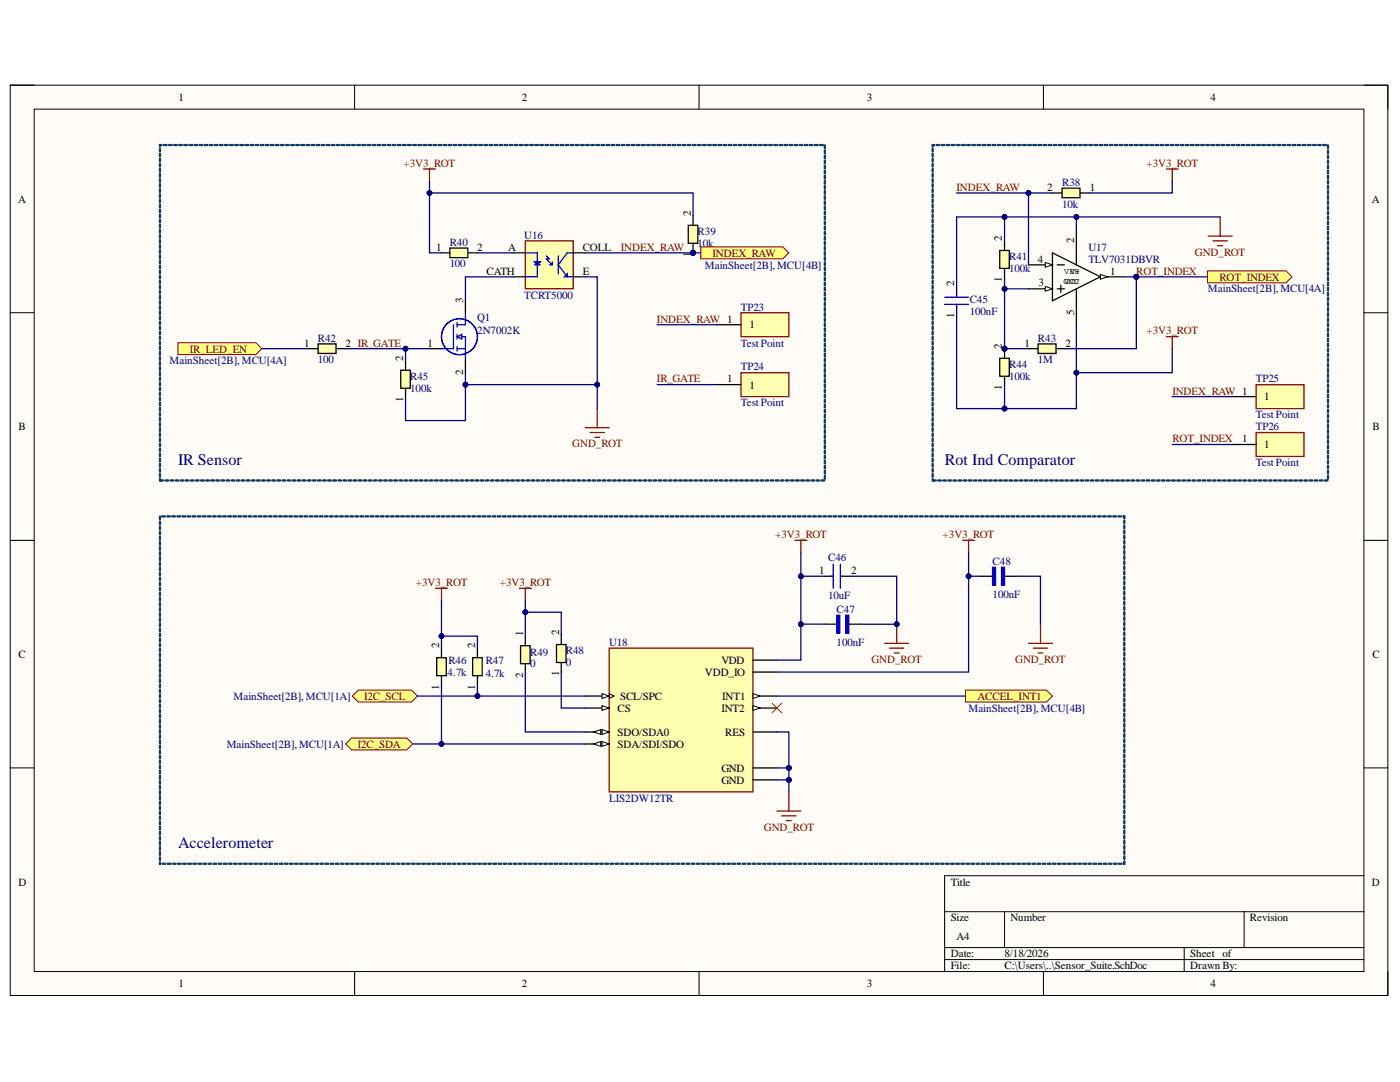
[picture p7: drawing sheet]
<svg xmlns="http://www.w3.org/2000/svg" width="279mm" height="216mm" viewBox="0 0 279 216" stroke-linecap="round" stroke-linejoin="round" font-family="sans-serif">
<defs><g id="words">
<g font-size="3.2" fill="#000080">
<text x="35.5" y="92.9">IR Sensor</text>
<text x="188.5" y="92.9">Rot Ind Comparator</text>
<text x="35.5" y="169.3">Accelerometer</text>
</g>
<g font-size="2.2">
<text x="35.6" y="20.1">1</text>
<text x="104.1" y="20.1">2</text>
<text x="173" y="20.1">3</text>
<text x="241.6" y="20.1">4</text>
<text x="3.6" y="40.4">A</text>
<text x="209" y="38.1">2</text>
<text x="217.5" y="38.1">1</text>
<text x="273.8" y="40.4">A</text>
<text x="137.9" y="43" transform="rotate(-90 137.9 43)">2</text>
<text x="87" y="50.1">1</text>
<text x="95.2" y="50.1">2</text>
<text x="101.4" y="50.1">A</text>
<text x="116.3" y="50.1">COLL</text>
<text x="137.9" y="51.2" transform="rotate(-90 137.9 51.2)">1</text>
<text x="200" y="48" transform="rotate(-90 200 48)">2</text>
<text x="207.2" y="52.4">4</text>
<text x="214.3" y="48.5" transform="rotate(-90 214.3 48.5)">2</text>
<text x="97.1" y="54.8">CATH</text>
<text x="116.3" y="54.8">E</text>
<text x="190.4" y="57.2" transform="rotate(-90 190.4 57.2)">2</text>
<text x="200" y="56.3" transform="rotate(-90 200 56.3)">1</text>
<text x="207.2" y="57.2">3</text>
<text x="221.5" y="54.8">1</text>
<text x="92.5" y="60.5" transform="rotate(-90 92.5 60.5)">3</text>
<text x="149.5" y="65.5">1</text>
<text x="190.4" y="63.4" transform="rotate(-90 190.4 63.4)">1</text>
<text x="214.3" y="62.8" transform="rotate(-90 214.3 62.8)">5</text>
<text x="60.7" y="69.2">1</text>
<text x="68.9" y="69.2">2 IR_GATE</text>
<text x="80.4" y="72" transform="rotate(-90 80.4 72)">2</text>
<text x="85.3" y="69.2">1</text>
<text x="200" y="69.6" transform="rotate(-90 200 69.6)">2</text>
<text x="204.4" y="69.2">1</text>
<text x="212.6" y="69.2">2</text>
<text x="92.5" y="74.8" transform="rotate(-90 92.5 74.8)">2</text>
<text x="145.1" y="76.3">1</text>
<text x="149.5" y="77.5">1</text>
<text x="200" y="77.8" transform="rotate(-90 200 77.8)">1</text>
<text x="80.4" y="80.2" transform="rotate(-90 80.4 80.2)">1</text>
<text x="252.3" y="79.9">1</text>
<text x="3.7" y="85.8">B</text>
<text x="247.9" y="88.3">1</text>
<text x="252.3" y="89.5">1</text>
<text x="273.9" y="85.8">B</text>
<text x="163.5" y="114.6">1</text>
<text x="169.8" y="114.6">2</text>
<text x="3.7" y="131.3">C</text>
<text x="87.6" y="129.3" transform="rotate(-90 87.6 129.3)">2</text>
<text x="94.8" y="129.3" transform="rotate(-90 94.8 129.3)">2</text>
<text x="104.4" y="126.9" transform="rotate(-90 104.4 126.9)">1</text>
<text x="111.6" y="126.7" transform="rotate(-90 111.6 126.7)">2</text>
<text x="273.9" y="131.3">C</text>
<text x="87.6" y="137.6" transform="rotate(-90 87.6 137.6)">1</text>
<text x="94.8" y="137.6" transform="rotate(-90 94.8 137.6)">1</text>
<text x="104.4" y="135.3" transform="rotate(-90 104.4 135.3)">2</text>
<text x="111.6" y="135" transform="rotate(-90 111.6 135)">1</text>
<text x="140.7" y="134.9">VDD_IO</text>
<text x="144" y="132.5">VDD</text>
<text x="123.2" y="142.1">CS</text>
<text x="123.7" y="139.6">SCL/SPC</text>
<text x="144" y="142.1">INT2</text>
<text x="144.1" y="139.6">INT1</text>
<text x="123.2" y="146.8">SDO/SDA0</text>
<text x="123.2" y="149.2">SDA/SDI/SDO</text>
<text x="144.7" y="146.8">RES</text>
<text x="144" y="154">GND</text>
<text x="144" y="156.4">GND</text>
<text x="3.7" y="176.7">D</text>
<text x="189.7" y="176.7">Title</text>
<text x="273.8" y="176.7">D</text>
<text x="189.7" y="183.8">Size</text>
<text x="201.7" y="183.8">Number</text>
<text x="249.4" y="183.8">Revision</text>
<text x="189.7" y="191">Date:</text>
<text x="190.9" y="187.5">A4</text>
<text x="200.5" y="191">8/18/2026</text>
<text x="237.5" y="191">Sheet of</text>
<text x="35.6" y="197">1</text>
<text x="104.1" y="197">2</text>
<text x="173" y="197">3</text>
<text x="189.7" y="193.4">File:</text>
<text x="200.5" y="193.4">C:\Users\..\Sensor_Suite.SchDoc</text>
<text x="237.5" y="193.4">Drawn By:</text>
<text x="241.6" y="197">4</text>
</g>
<g font-size="2.2" fill="#800000">
<text x="80.5" y="33.3">+3V3_ROT</text>
<text x="228.8" y="33.3">+3V3_ROT</text>
<text x="190.9" y="38.1">INDEX_RAW</text>
<text x="123.9" y="50.1">INDEX_RAW</text>
<text x="142.2" y="51.2">INDEX_RAW</text>
<text x="238.4" y="51">GND_ROT</text>
<text x="226.8" y="54.8">ROT_INDEX</text>
<text x="243.4" y="56">ROT_INDEX</text>
<text x="131.1" y="64.4">INDEX_RAW 1</text>
<text x="37.9" y="70.4">IR_LED_EN</text>
<text x="228.8" y="66.7">+3V3_ROT</text>
<text x="131.1" y="76.3">IR_GATE</text>
<text x="234" y="78.7">INDEX_RAW 1</text>
<text x="114.2" y="89.2">GND_ROT</text>
<text x="234" y="88.3">ROT_INDEX</text>
<text x="154.7" y="107.4">+3V3_ROT</text>
<text x="188.1" y="107.4">+3V3_ROT</text>
<text x="83" y="117">+3V3_ROT</text>
<text x="99.7" y="117">+3V3_ROT</text>
<text x="173.9" y="132.3">GND_ROT</text>
<text x="202.6" y="132.3">GND_ROT</text>
<text x="72.7" y="139.6">I2C_SCL</text>
<text x="195.1" y="139.6">ACCEL_INT1</text>
<text x="71.4" y="149.2">I2C_SDA</text>
<text x="152.4" y="165.7">GND_ROT</text>
</g>
<g font-size="2.2" fill="#000080">
<text x="212" y="37.1">R38</text>
<text x="212" y="41.4">10k</text>
<text x="104.6" y="47.6">U16</text>
<text x="139.2" y="46.9">R39</text>
<text x="89.7" y="49">R40</text>
<text x="89.7" y="53.4">100</text>
<text x="139.2" y="49.3">10k</text>
<text x="140.7" y="53.6">MainSheet[2B], MCU[4B]</text>
<text x="201.4" y="51.9">R41</text>
<text x="217.2" y="50.1">U17</text>
<text x="217.2" y="52.4">TLV7031DBVR</text>
<text x="104.6" y="59.6">TCRT5000</text>
<text x="201.4" y="54.3">100k</text>
<text x="241.1" y="58.3">MainSheet[2B], MCU[4A]</text>
<text x="95.2" y="64.1">Q1</text>
<text x="147.9" y="62">TP23</text>
<text x="193.5" y="60.5">C45</text>
<text x="193.5" y="62.9">100nF</text>
<text x="63.4" y="68.2">R42</text>
<text x="95.2" y="66.6">2N7002K</text>
<text x="147.9" y="69.2">Test Point</text>
<text x="207.2" y="68.2">R43</text>
<text x="33.8" y="72.7">MainSheet[2B], MCU[4A]</text>
<text x="63.4" y="72.5">100</text>
<text x="81.9" y="75.9">R45</text>
<text x="147.9" y="73.9">TP24</text>
<text x="201.4" y="73.5">R44</text>
<text x="201.4" y="75.9">100k</text>
<text x="207.2" y="72.5">1M</text>
<text x="250.6" y="76.3">TP25</text>
<text x="81.9" y="78.2">100k</text>
<text x="147.9" y="81.1">Test Point</text>
<text x="250.6" y="83.5">Test Point</text>
<text x="250.6" y="85.8">TP26</text>
<text x="250.6" y="93">Test Point</text>
<text x="165.3" y="112">C46</text>
<text x="198.1" y="112.7">C48</text>
<text x="165.3" y="119.6">10uF</text>
<text x="198.1" y="119.3">100nF</text>
<text x="167" y="122.3">C47</text>
<text x="105.8" y="130.8">R49</text>
<text x="112.9" y="130.6">R48</text>
<text x="121.6" y="128.9">U18</text>
<text x="167" y="128.9">100nF</text>
<text x="89.3" y="134.9">4.7k</text>
<text x="89.5" y="132.5">R46</text>
<text x="96.9" y="132.5">R47</text>
<text x="96.9" y="135.1">4.7k</text>
<text x="105.8" y="133.2">0</text>
<text x="112.9" y="132.9">0</text>
<text x="46.6" y="139.6">MainSheet[2B], MCU[1A]</text>
<text x="193.3" y="142.1">MainSheet[2B], MCU[4B]</text>
<text x="45.3" y="149.2">MainSheet[2B], MCU[1A]</text>
<text x="121.6" y="160">LIS2DW12TR</text>
</g>
<g font-size="1.7">
<text x="212.2" y="56.7">GND</text>
<text x="212.4" y="54.7">VEE</text>
<text x="212.4" y="56.7">VCC</text>
<text x="213.6" y="54.7">V+</text>
</g>
</g></defs>
<path d="M2 17h275v181.6h-275z" fill-rule="evenodd" fill="#fffcf8"/>
<path d="M2 17h275v181.6h-275z" fill="none" stroke="#000" stroke-width=".2"/>
<path d="M6.8 21.8h265.4v172.1h-265.4z" fill-rule="evenodd" fill="#fffcf8"/>
<g fill="none" stroke="#000" stroke-width=".2">
<path d="M2 17h4.8M70.8 17v4.8M139.5 17v4.8M208.2 17v4.8M272.2 17h4.8v4.8M6.8 21.8h265.4v172.1h-265.4zM2 62.4h4.8M272.2 62.4h4.8M2 107.8h4.8M272.2 107.8h4.8M2 153.2h4.8M272.2 153.2h4.8"/>
<path d="M272.2 174.7h-83.7v19.2M70.8 193.9v4.7M139.5 193.9v4.7M188.5 181.9h83.7M188.5 189.1h83.7M188.5 191.5h83.7M200.5 181.9v7.2M208.2 193.9v4.7M236.3 189.1v4.8M248.3 181.9v7.2M277 193.9v4.7"/>
</g>
<path d="M121.6 129.3h28.7v28.7h-28.7z" fill-rule="evenodd" fill="#ffffb0"/>
<path d="M121.6 129.3h28.7v28.7h-28.7z" fill="none" stroke="#800000" stroke-width=".25"/>
<path d="M116.8 138.9h4.8" fill="none" stroke="#000" stroke-width=".25"/>
<path d="M120.1 138.4l1.5 .5-1.5 .5z" fill="#f8fcff"/>
<path d="M120.1 138.4l1.5 .5-1.5 .5zM121.6 138.4l.9 .5-.9 .5" fill="none" stroke="#000" stroke-width=".2"/>
<path d="M116.8 141.3h4.8" fill="none" stroke="#000" stroke-width=".25"/>
<path d="M120.1 140.8l1.5 .5-1.5 .5z" fill="#f8fcff"/>
<path d="M120.1 140.8l1.5 .5-1.5 .5z" fill="none" stroke="#000" stroke-width=".2"/>
<path d="M116.8 146.1h4.8" fill="none" stroke="#000" stroke-width=".25"/>
<path d="M120.1 145.6l1.5 .5-1.5 .4z" fill="#f8fcff"/>
<path d="M120.1 145.6l1.5 .5-1.5 .4z" fill="none" stroke="#000" stroke-width=".2"/>
<path d="M118.5 146.1l1.4-.5v.9z" fill="#f8fcff"/>
<path d="M118.5 146.1l1.4-.5v.9z" fill="none" stroke="#000" stroke-width=".2"/>
<path d="M116.8 148.5h4.8" fill="none" stroke="#000" stroke-width=".25"/>
<path d="M120.1 148l1.5 .5-1.5 .4z" fill="#f8fcff"/>
<path d="M120.1 148l1.5 .5-1.5 .4z" fill="none" stroke="#000" stroke-width=".2"/>
<path d="M118.5 148.5l1.4-.5v.9z" fill="#f8fcff"/>
<path d="M118.5 148.5l1.4-.5v.9z" fill="none" stroke="#000" stroke-width=".2"/>
<path d="M150.3 131.7h4.7M150.3 134.1h4.7M150.3 138.9h4.7" fill="none" stroke="#000" stroke-width=".25"/>
<path d="M150.3 138.4l1.4 .5-1.4 .5z" fill="#f8fcff"/>
<path d="M150.3 138.4l1.4 .5-1.4 .5z" fill="none" stroke="#000" stroke-width=".2"/>
<path d="M150.3 141.3h4.7" fill="none" stroke="#000" stroke-width=".25"/>
<path d="M150.3 140.8l1.4 .5-1.4 .5z" fill="#f8fcff"/>
<path d="M150.3 140.8l1.4 .5-1.4 .5z" fill="none" stroke="#000" stroke-width=".2"/>
<path d="M95.3 129.3v1.9M95.3 134.8v1.9M150.3 146.1h4.7M150.3 153.2h4.7M150.3 155.6h4.7" fill="none" stroke="#000" stroke-width=".25"/>
<path d="M94.3 131.2h1.9v3.6h-1.9z" fill-rule="evenodd" fill="#ffffb0"/>
<path d="M88.1 129.3v1.9M88.1 134.8v1.9M94.3 131.2h1.9v3.6h-1.9z" fill="none" stroke="#000" stroke-width=".25"/>
<path d="M87.2 131.2h1.9v3.6h-1.9z" fill-rule="evenodd" fill="#ffffb0"/>
<path d="M87.2 131.2h1.9v3.6h-1.9z" fill="none" stroke="#000" stroke-width=".25"/>
<path d="M168.8 122.8h.6v3.5h-.6z" fill-rule="evenodd" fill="#00f"/>
<path d="M168.8 122.8h.6v3.5h-.6z" fill="none" stroke="#00f" stroke-width=".25"/>
<path d="M167 122.8h.6v3.5h-.6z" fill-rule="evenodd" fill="#00f"/>
<path d="M167 122.8h.6v3.5h-.6z" fill="none" stroke="#00f" stroke-width=".25"/>
<path d="M164.6 124.5h2.4M169.4 124.5h2.4" fill="none" stroke="#000" stroke-width=".25"/>
<path d="M199.9 113.2h.6v3.6h-.6z" fill-rule="evenodd" fill="#00f"/>
<path d="M199.9 113.2h.6v3.6h-.6z" fill="none" stroke="#00f" stroke-width=".25"/>
<path d="M198.1 113.2h.6v3.6h-.6z" fill-rule="evenodd" fill="#00f"/>
<path d="M198.1 113.2h.6v3.6h-.6z" fill="none" stroke="#00f" stroke-width=".25"/>
<path d="M195.7 115h2.4M200.5 115h2.4M104.8 126.9v1.9M104.8 132.4v2" fill="none" stroke="#000" stroke-width=".25"/>
<path d="M154.1 140.3l1.9 1.9M156 140.3l-1.9 1.9" fill="none" stroke="#f00" stroke-width=".2"/>
<path d="M103.9 128.8h1.9v3.6h-1.9z" fill-rule="evenodd" fill="#ffffb0"/>
<path d="M103.9 128.8h1.9v3.6h-1.9zM112 126.7v1.9M112 132.2v1.9" fill="none" stroke="#000" stroke-width=".25"/>
<path d="M111.1 128.6h1.9v3.6h-1.9z" fill-rule="evenodd" fill="#ffffb0"/>
<path d="M111.1 128.6h1.9v3.6h-1.9z" fill="none" stroke="#000" stroke-width=".25"/>
<path d="M70.3 138.9l1.2-1.2h10.6l1.2 1.2-1.2 1.2h-10.6z" fill-rule="evenodd" fill="#ffff80"/>
<path d="M70.3 138.9l1.2-1.2h10.6l1.2 1.2-1.2 1.2h-10.6z" fill="none" stroke="#800000" stroke-width=".2"/>
<path d="M69 148.5l1.2-1.2h11l1.2 1.2-1.2 1.1h-11z" fill-rule="evenodd" fill="#ffff80"/>
<path d="M69 148.5l1.2-1.2h11l1.2 1.2-1.2 1.1h-11z" fill="none" stroke="#800000" stroke-width=".2"/>
<path d="M104.8 48.1h9.6v9.5h-9.6z" fill-rule="evenodd" fill="#ffffb0"/>
<path d="M104.8 48.1h9.6v9.5h-9.6z" fill="none" stroke="#800000" stroke-width=".25"/>
<path d="M104.8 50.5h2.4v4.7h-2.4M106.6 52.8h1.2M109 51l.6 .6h-.6l1.2 1.2M109.6 52.8h.6M110.2 52.2v.6M111.4 51v3.6M114.4 50.5h-1.2l-1.8 2.3 1.8 2.4h1.2" fill="none" stroke="#00f" stroke-width=".25"/>
<path d="M106.6 52.2h1.2l-.6 .6z" fill="#00f"/>
<path d="M106.6 52.2h1.2l-.6 .6z" fill="none" stroke="#00f" stroke-width=".25"/>
<path d="M112.6 55.2l.6-.6v.6z" fill="#00f"/>
<path d="M112.6 55.2l.6-.6v.6z" fill="none" stroke="#00f" stroke-width=".25"/>
<path d="M102.4 50.5h2.4M102.4 55.2h2.4M114.4 50.5h2.4M114.4 55.2h2.4" fill="none" stroke="#000" stroke-width=".25"/>
<path d="M35.5 68.4h15.5l1.2 1.2-1.2 1.2h-15.5z" fill-rule="evenodd" fill="#ffff80"/>
<path d="M35.5 68.4h15.5l1.2 1.2-1.2 1.2h-15.5z" fill="none" stroke="#800000" stroke-width=".2"/>
<g fill="none" stroke="#00f" stroke-width=".25">
<path d="M90.5 64.8v4.8h-2.4M91.2 67.2h1.7v4.8M91.2 69.6h1.7M91.2 64.3v1M91.2 66.7v1M91.2 69.1v1M92.9 62.4v2.4h-1.7"/>
<circle cx="91.7" cy="67.2" r="3.6"/>
</g>
<path d="M91.2 67.2l1-.5v1z" fill="#c0c0c0"/>
<path d="M91.2 67.2l1-.5v1z" fill="none" stroke="#00f" stroke-width=".25"/>
<path d="M80.9 72v1.9M80.9 77.5v1.9M85.7 69.6h2.4M92.9 60v2.4M92.9 72v2.4" fill="none" stroke="#000" stroke-width=".25"/>
<path d="M80 73.9h1.9v3.6h-1.9z" fill-rule="evenodd" fill="#ffffb0"/>
<path d="M61.6 69.6h1.9M67.1 69.6h1.9M80 73.9h1.9v3.6h-1.9z" fill="none" stroke="#000" stroke-width=".25"/>
<path d="M63.5 68.6h3.6v1.9h-3.6z" fill-rule="evenodd" fill="#ffffb0"/>
<path d="M87.9 50.5h1.9M93.4 50.5h1.9M63.5 68.6h3.6v1.9h-3.6z" fill="none" stroke="#000" stroke-width=".25"/>
<path d="M89.8 49.5h3.6v1.9h-3.6z" fill-rule="evenodd" fill="#ffffb0"/>
<path d="M89.8 49.5h3.6v1.9h-3.6z" fill="none" stroke="#000" stroke-width=".25"/>
<circle cx="138.3" cy="50.5" r=".48" fill="#000080"/>
<circle cx="138.3" cy="50.5" r=".48" fill="none" stroke="#000080" stroke-width=".2"/>
<path d="M138.3 48.5v2" fill="none" stroke="#000" stroke-width=".25"/>
<circle cx="138.3" cy="50.5" r=".48" fill="#000080"/>
<circle cx="138.3" cy="50.5" r=".48" fill="none" stroke="#000080" stroke-width=".2"/>
<path d="M138.3 43v2" fill="none" stroke="#000" stroke-width=".25"/>
<path d="M137.4 45h1.9v3.5h-1.9z" fill-rule="evenodd" fill="#ffffb0"/>
<path d="M137.4 45h1.9v3.5h-1.9z" fill="none" stroke="#000" stroke-width=".25"/>
<path d="M147.9 62.4h9.5v4.8h-9.5z" fill-rule="evenodd" fill="#ffffb0"/>
<path d="M147.9 62.4h9.5v4.8h-9.5z" fill="none" stroke="#800000" stroke-width=".25"/>
<path d="M143.1 64.8h4.8" fill="none" stroke="#000" stroke-width=".25"/>
<path d="M147.9 74.4h9.5v4.7h-9.5z" fill-rule="evenodd" fill="#ffffb0"/>
<path d="M147.9 74.4h9.5v4.7h-9.5z" fill="none" stroke="#800000" stroke-width=".25"/>
<path d="M143.1 76.7h4.8" fill="none" stroke="#000" stroke-width=".25"/>
<g fill="#073763" stroke="#073763" stroke-width=".2">
<path d="M31.8 95.5l.2 .1-.1 .4-.1-.1zM31.8 94.5l.2 .1-.1 .6-.1-.1zM31.8 93.5l.2 .1-.1 .6-.1-.1zM31.8 92.5l.2 .1-.1 .6-.1-.1zM31.8 91.5l.2 .1-.1 .6-.1-.1zM31.8 90.4l.2 .1-.1 .7-.1-.2zM31.8 89.4l.2 .1-.1 .7-.1-.2zM31.8 88.4l.2 .1-.1 .6-.1-.1zM31.8 87.4l.2 .1-.1 .6-.1-.1zM31.8 86.4l.2 .1-.1 .6-.1-.1zM31.8 85.4l.2 .1-.1 .6-.1-.1zM31.8 84.4l.2 .1-.1 .6-.1-.1zM31.8 83.3l.2 .1-.1 .7-.1-.2zM31.8 82.3l.2 .1-.1 .7-.1-.2zM31.8 81.3l.2 .1-.1 .6-.1-.1zM31.8 80.3l.2 .1-.1 .6-.1-.1zM31.8 79.3l.2 .1-.1 .6-.1-.1zM31.8 78.3l.2 .1-.1 .6-.1-.1zM31.8 77.3h.2l-.1 .7-.1-.1zM31.8 76.2l.2 .1-.1 .7-.1-.2zM31.8 75.2l.2 .1-.1 .7-.1-.2zM31.8 74.2l.2 .1-.1 .6-.1-.1zM31.8 73.2l.2 .1-.1 .6-.1-.1zM31.8 72.2l.2 .1-.1 .6-.1-.1zM31.8 71.2l.2 .1-.1 .6-.1-.1zM31.8 70.2h.2l-.1 .7-.1-.1zM31.8 69.1l.2 .1-.1 .7-.1-.2zM31.8 68.1l.2 .1-.1 .7-.1-.2zM31.8 67.1l.2 .1-.1 .6-.1-.1zM31.8 66.1l.2 .1-.1 .6-.1-.1zM31.8 65.1l.2 .1-.1 .6-.1-.1zM31.8 64.1l.2 .1-.1 .6-.1-.1zM31.8 63.1h.2l-.1 .7-.1-.2zM31.8 62l.2 .1-.1 .7-.1-.2zM31.8 61l.2 .1-.1 .6-.1-.1zM31.8 60l.2 .1-.1 .6-.1-.1zM31.8 59l.2 .1-.1 .6-.1-.1zM31.8 58l.2 .1-.1 .6-.1-.1zM31.8 57l.2 .1-.1 .6-.1-.1zM31.8 55.9l.2 .1-.1 .7-.1-.2zM31.8 54.9l.2 .1-.1 .7-.1-.2zM31.8 53.9l.2 .1-.1 .6-.1-.1zM31.8 52.9l.2 .1-.1 .6-.1-.1zM31.8 51.9l.2 .1-.1 .6-.1-.1zM31.8 50.9l.2 .1-.1 .6-.1-.1zM31.8 49.9l.2 .1-.1 .6-.1-.1zM31.8 48.8l.2 .1-.1 .7-.1-.2zM31.8 47.8l.2 .1-.1 .7-.1-.2zM31.8 46.8l.2 .1-.1 .6-.1-.1zM31.8 45.8l.2 .1-.1 .6-.1-.1zM31.8 44.8l.2 .1-.1 .6-.1-.1zM31.8 43.8l.2 .1-.1 .6-.1-.1zM31.8 42.8h.2l-.1 .7-.1-.1zM31.8 41.7l.2 .1-.1 .7-.1-.2zM31.8 40.7l.2 .1-.1 .7-.1-.2zM31.8 39.7l.2 .1-.1 .6-.1-.1zM31.8 38.7l.2 .1-.1 .6-.1-.1zM31.8 37.7l.2 .1-.1 .6-.1-.1zM31.8 36.7l.2 .1-.1 .6-.1-.1zM31.8 35.7h.2l-.1 .7-.1-.1zM31.8 34.6l.2 .1-.1 .7-.1-.2zM31.8 33.6l.2 .1-.1 .6-.1-.1zM31.8 32.6l.2 .1-.1 .6-.1-.1zM31.8 31.6l.2 .1-.1 .6-.1-.1zM31.8 30.6l.2 .1-.1 .6-.1-.1zM31.8 29.6l.2 .1-.1 .6-.1-.1zM31.8 28.8l.6 .1-.5 .2 .1-.2-.1 .4zM32.6 28.9l.6-.1 .2 .1-.7 .2zM33.7 28.9l.6-.1 .1 .1-.7 .2zM34.7 28.9l.6-.1 .1 .1-.6 .2zM35.7 28.9l.6-.1 .1 .1-.6 .2zM36.7 28.9l.6-.1 .1 .1-.6 .2zM37.7 28.9l.6-.1 .1 .1-.6 .2zM38.7 28.9l.6-.1 .2 .1-.7 .2zM39.8 28.9l.5-.1 .2 .1-.7 .2zM40.8 28.9l.6-.1 .1 .1-.6 .2zM41.8 28.9l.6-.1 .1 .1-.6 .2zM42.8 28.9l.6-.1 .1 .1-.6 .2zM43.8 28.9l.6-.1 .1 .1-.6 .2zM44.8 28.9l.6-.1 .1 .1-.6 .2zM45.8 28.9l.6-.1 .2 .1-.7 .2zM46.9 28.9l.6-.1 .1 .1-.7 .2zM47.9 28.9l.6-.1 .1 .1-.6 .2zM48.9 28.9l.6-.1 .1 .1-.6 .2zM49.9 28.9l.6-.1 .1 .1-.6 .2zM50.9 28.9l.6-.1 .1 .1-.6 .2zM51.9 28.9l.6-.1 .2 .1-.7 .2zM52.9 28.9l.6-.1 .2 .1-.7 .2zM54 28.9l.6-.1 .1 .1-.6 .2zM55 28.9l.6-.1 .1 .1-.6 .2zM56 28.9l.6-.1 .1 .1-.6 .2zM57 28.9l.6-.1 .1 .1-.6 .2zM58 28.9l.6-.1 .1 .1-.6 .2zM59 28.9l.6-.1 .2 .1-.7 .2zM60.1 28.9l.5-.1 .2 .1-.7 .2zM61.1 28.9l.6-.1 .1 .1-.6 .2zM62.1 28.9l.6-.1 .1 .1-.6 .2zM63.1 28.9l.6-.1 .1 .1-.6 .2zM64.1 28.9l.6-.1 .1 .1-.6 .2zM65.1 28.9l.6-.1 .2 .1-.7 .2zM66.1 28.9l.6-.1 .2 .1-.7 .2zM67.2 28.9l.6-.1 .1 .1-.7 .2zM68.2 28.9l.6-.1 .1 .1-.6 .2zM69.2 28.9l.6-.1 .1 .1-.6 .2zM70.2 28.9l.6-.1 .1 .1-.6 .2zM71.2 28.9l.6-.1 .1 .1-.6 .2zM72.2 28.9l.6-.1 .2 .1-.7 .2zM73.2 28.9l.6-.1 .2 .1-.7 .2zM74.3 28.9l.6-.1 .1 .1-.6 .2zM75.3 28.9l.6-.1 .1 .1-.6 .2zM76.3 28.9l.6-.1 .1 .1-.6 .2zM77.3 28.9l.6-.1 .1 .1-.6 .2zM78.3 28.9l.6-.1 .1 .1-.6 .2zM79.3 28.9l.6-.1 .2 .1-.7 .2zM80.4 28.9l.5-.1 .2 .1-.7 .2zM81.4 28.9l.6-.1 .1 .1-.6 .2zM82.4 28.9l.6-.1 .1 .1-.6 .2zM83.4 28.9l.6-.1 .1 .1-.6 .2zM84.4 28.9l.6-.1 .1 .1-.6 .2zM85.4 28.9l.6-.1 .2 .1-.7 .2zM86.4 28.9l.6-.1 .2 .1-.7 .2zM87.5 28.9l.6-.1 .1 .1-.7 .2zM88.5 28.9l.6-.1 .1 .1-.6 .2zM89.5 28.9l.6-.1 .1 .1-.6 .2zM90.5 28.9l.6-.1 .1 .1-.6 .2zM91.5 28.9l.6-.1 .1 .1-.6 .2zM92.5 28.9l.6-.1 .2 .1-.7 .2zM93.5 28.9l.6-.1 .2 .1-.7 .2zM94.6 28.9l.6-.1 .1 .1-.6 .2zM95.6 28.9l.6-.1 .1 .1-.6 .2zM96.6 28.9l.6-.1 .1 .1-.6 .2zM97.6 28.9l.6-.1 .1 .1-.6 .2zM98.6 28.9l.6-.1 .1 .1-.6 .2zM99.6 28.9l.6-.1 .2 .1-.7 .2zM100.7 28.9l.5-.1 .2 .1-.7 .2zM101.7 28.9l.6-.1 .1 .1-.6 .2zM102.7 28.9l.6-.1 .1 .1-.6 .2zM103.7 28.9l.6-.1 .1 .1-.6 .2zM104.7 28.9l.6-.1 .1 .1-.6 .2zM105.7 28.9l.6-.1 .2 .1-.7 .2zM106.7 28.9l.6-.1 .2 .1-.7 .2zM107.8 28.9l.6-.1 .1 .1-.7 .2zM108.8 28.9l.6-.1 .1 .1-.6 .2zM109.8 28.9l.6-.1 .1 .1-.6 .2zM110.8 28.9l.6-.1 .1 .1-.6 .2zM111.8 28.9l.6-.1 .1 .1-.6 .2zM112.8 28.9l.6-.1 .2 .1-.7 .2zM113.8 28.9l.6-.1 .2 .1-.7 .2zM114.9 28.9l.6-.1 .1 .1-.6 .2zM115.9 28.9l.6-.1 .1 .1-.6 .2zM116.9 28.9l.6-.1 .1 .1-.6 .2zM117.9 28.9l.6-.1 .1 .1-.6 .2zM118.9 28.9l.6-.1 .1 .1-.6 .2zM119.9 28.9l.6-.1 .2 .1-.7 .2zM121 28.9l.6-.1 .1 .1-.7 .2zM122 28.9l.6-.1 .1 .1-.6 .2zM123 28.9l.6-.1 .1 .1-.6 .2zM124 28.9l.6-.1 .1 .1-.6 .2zM125 28.9l.6-.1 .1 .1-.6 .2zM126 28.9l.6-.1 .2 .1-.7 .2zM127 28.9l.6-.1 .2 .1-.7 .2zM128.1 28.9l.6-.1 .1 .1-.7 .2zM129.1 28.9l.6-.1 .1 .1-.6 .2zM130.1 28.9l.6-.1 .1 .1-.6 .2zM131.1 28.9l.6-.1 .1 .1-.6 .2zM132.1 28.9l.6-.1 .1 .1-.6 .2zM133.1 28.9l.6-.1 .2 .1-.7 .2zM134.1 28.9l.6-.1 .2 .1-.7 .2zM135.2 28.9l.6-.1 .1 .1-.6 .2zM136.2 28.9l.6-.1 .1 .1-.6 .2zM137.2 28.9l.6-.1 .1 .1-.6 .2zM138.2 28.9l.6-.1 .1 .1-.6 .2zM139.2 28.9l.6-.1 .1 .1-.6 .2zM140.2 28.9l.6-.1 .2 .1-.7 .2zM141.3 28.9l.6-.1 .1 .1-.7 .2zM142.3 28.9l.6-.1 .1 .1-.6 .2zM143.3 28.9l.6-.1 .1 .1-.6 .2zM144.3 28.9l.6-.1 .1 .1-.6 .2zM145.3 28.9l.6-.1 .1 .1-.6 .2zM146.3 28.9l.6-.1 .2 .1-.7 .2zM147.3 28.9l.6-.1 .2 .1-.7 .2zM148.4 28.9l.6-.1 .1 .1-.7 .2zM149.4 28.9l.6-.1 .1 .1-.6 .2zM150.4 28.9l.6-.1 .1 .1-.6 .2zM151.4 28.9l.6-.1 .1 .1-.6 .2zM152.4 28.9l.6-.1 .1 .1-.6 .2zM153.4 28.9l.6-.1 .2 .1-.7 .2zM154.4 28.9l.6-.1 .2 .1-.7 .2zM155.5 28.9l.6-.1 .1 .1-.6 .2zM156.5 28.9l.6-.1 .1 .1-.6 .2zM157.5 28.9l.6-.1 .1 .1-.6 .2zM158.5 28.9l.6-.1 .1 .1-.6 .2zM159.5 28.9l.6-.1 .1 .1-.6 .2zM160.5 28.9l.6-.1 .2 .1-.7 .2zM161.6 28.9l.6-.1 .1 .1-.7 .2zM162.6 28.9l.6-.1 .1 .1-.6 .2zM163.6 28.9l.6-.1 .1 .1-.6 .2zM164.5 28.9l.2 .1-.1 .7-.1-.2zM164.5 29.9l.2 .1-.1 .7-.1-.2zM164.5 31l.2 .1-.1 .6-.1-.1zM164.5 32l.2 .1-.1 .6-.1-.1zM164.5 33l.2 .1-.1 .6-.1-.1zM164.5 34l.2 .1-.1 .6-.1-.1zM164.5 35l.2 .1-.1 .6-.1-.1zM164.5 36l.2 .1-.1 .7-.1-.2zM164.5 37l.2 .1-.1 .7-.1-.2zM164.5 38.1l.2 .1-.1 .6-.1-.1zM164.5 39.1l.2 .1-.1 .6-.1-.1zM164.5 40.1l.2 .1-.1 .6-.1-.1zM164.5 41.1l.2 .1-.1 .6-.1-.1zM164.5 42.1l.2 .1-.1 .6-.1-.1zM164.5 43.1l.2 .1-.1 .7-.1-.2zM164.5 44.2h.2l-.1 .7-.1-.2zM164.5 45.2l.2 .1-.1 .6-.1-.1zM164.5 46.2l.2 .1-.1 .6-.1-.1zM164.5 47.2l.2 .1-.1 .6-.1-.1zM164.5 48.2l.2 .1-.1 .6-.1-.1zM164.5 49.2l.2 .1-.1 .7-.1-.2zM164.5 50.2l.2 .1-.1 .7-.1-.2zM164.5 51.3h.2l-.1 .7-.1-.1zM164.5 52.3l.2 .1-.1 .6-.1-.1zM164.5 53.3l.2 .1-.1 .6-.1-.1zM164.5 54.3l.2 .1-.1 .6-.1-.1zM164.5 55.3l.2 .1-.1 .6-.1-.1zM164.5 56.3l.2 .1-.1 .7-.1-.2zM164.5 57.3l.2 .1-.1 .7-.1-.2zM164.5 58.4h.2l-.1 .7-.1-.1zM164.5 59.4l.2 .1-.1 .6-.1-.1zM164.5 60.4l.2 .1-.1 .6-.1-.1zM164.5 61.4l.2 .1-.1 .6-.1-.1zM164.5 62.4l.2 .1-.1 .6-.1-.1zM164.5 63.4l.2 .1-.1 .7-.1-.2zM164.5 64.4l.2 .1-.1 .7-.1-.2zM164.5 65.5l.2 .1-.1 .6-.1-.1zM164.5 66.5l.2 .1-.1 .6-.1-.1zM164.5 67.5l.2 .1-.1 .6-.1-.1zM164.5 68.5l.2 .1-.1 .6-.1-.1zM164.5 69.5l.2 .1-.1 .6-.1-.1zM164.5 70.5l.2 .1-.1 .7-.1-.2zM164.5 71.6h.2l-.1 .7-.1-.2zM164.5 72.6l.2 .1-.1 .6-.1-.1zM164.5 73.6l.2 .1-.1 .6-.1-.1zM164.5 74.6l.2 .1-.1 .6-.1-.1zM164.5 75.6l.2 .1-.1 .6-.1-.1zM164.5 76.6l.2 .1-.1 .6-.1-.1zM164.5 77.6l.2 .1-.1 .7-.1-.2zM164.5 78.7h.2l-.1 .7-.1-.1zM164.5 79.7l.2 .1-.1 .6-.1-.1zM164.5 80.7l.2 .1-.1 .6-.1-.1zM164.5 81.7l.2 .1-.1 .6-.1-.1zM164.5 82.7l.2 .1-.1 .6-.1-.1zM164.5 83.7l.2 .1-.1 .7-.1-.2zM164.5 84.7l.2 .1-.1 .7-.1-.2zM164.5 85.8h.2l-.1 .7-.1-.1zM164.5 86.8l.2 .1-.1 .6-.1-.1zM164.5 87.8l.2 .1-.1 .6-.1-.1zM164.5 88.8l.2 .1-.1 .6-.1-.1zM164.5 89.8l.2 .1-.1 .6-.1-.1zM164.5 90.8l.2 .1-.1 .7-.1-.2zM164.5 91.8l.2 .1-.1 .7-.1-.2zM164.5 92.9l.2 .1-.1 .6-.1-.1zM164.5 93.9l.2 .1-.1 .6-.1-.1zM164.5 94.9l.2 .1-.1 .6-.1-.1zM163.9 95.8l.6-.1 .1 .2-.6 .1zM162.9 95.8l.6-.1 .1 .2-.6 .1zM161.9 95.8l.5-.1 .2 .2-.7 .1zM160.8 95.8l.6-.1 .2 .2-.7 .1zM159.8 95.8l.6-.1 .1 .2-.6 .1zM158.8 95.8l.6-.1 .1 .2-.6 .1zM157.8 95.8l.6-.1 .1 .2-.6 .1zM156.8 95.8l.6-.1 .1 .2-.6 .1zM155.8 95.8l.6-.1 .1 .2-.7 .1zM154.7 95.8l.6-.1 .2 .2-.7 .1zM153.7 95.8l.6-.1 .2 .2-.7 .1zM152.7 95.8l.6-.1 .1 .2-.6 .1zM151.7 95.8l.6-.1 .1 .2-.6 .1zM150.7 95.8l.6-.1 .1 .2-.6 .1zM149.7 95.8l.6-.1 .1 .2-.6 .1zM148.7 95.8l.6-.1 .1 .2-.7 .1zM147.6 95.8l.6-.1 .2 .2-.7 .1zM146.6 95.8l.6-.1 .1 .2-.6 .1zM145.6 95.8l.6-.1 .1 .2-.6 .1zM144.6 95.8l.6-.1 .1 .2-.6 .1zM143.6 95.8l.6-.1 .1 .2-.6 .1zM142.6 95.8l.6-.1 .1 .2-.6 .1zM141.6 95.8l.5-.1 .2 .2-.7 .1zM140.5 95.8l.6-.1 .2 .2-.7 .1zM139.5 95.8l.6-.1 .1 .2-.6 .1zM138.5 95.8l.6-.1 .1 .2-.6 .1zM137.5 95.8l.6-.1 .1 .2-.6 .1zM136.5 95.8l.6-.1 .1 .2-.6 .1zM135.5 95.8l.6-.1 .1 .2-.7 .1zM134.4 95.8l.6-.1 .2 .2-.7 .1zM133.4 95.8l.6-.1 .2 .2-.7 .1zM132.4 95.8l.6-.1 .1 .2-.6 .1zM131.4 95.8l.6-.1 .1 .2-.6 .1zM130.4 95.8l.6-.1 .1 .2-.6 .1zM129.4 95.8l.6-.1 .1 .2-.6 .1zM128.4 95.8l.6-.1 .1 .2-.7 .1zM127.3 95.8l.6-.1 .2 .2-.7 .1zM126.3 95.8l.6-.1 .1 .2-.6 .1zM125.3 95.8l.6-.1 .1 .2-.6 .1zM124.3 95.8l.6-.1 .1 .2-.6 .1zM123.3 95.8l.6-.1 .1 .2-.6 .1zM122.3 95.8l.6-.1 .1 .2-.6 .1zM121.2 95.8l.6-.1 .2 .2-.7 .1zM120.2 95.8l.6-.1 .2 .2-.7 .1zM119.2 95.8l.6-.1 .1 .2-.6 .1zM118.2 95.8l.6-.1 .1 .2-.6 .1zM117.2 95.8l.6-.1 .1 .2-.6 .1zM116.2 95.8l.6-.1 .1 .2-.6 .1zM115.2 95.8l.6-.1 .1 .2-.7 .1zM114.1 95.8l.6-.1 .2 .2-.7 .1zM113.1 95.8l.6-.1 .2 .2-.7 .1zM112.1 95.8l.6-.1 .1 .2-.6 .1zM111.1 95.8l.6-.1 .1 .2-.6 .1zM110.1 95.8l.6-.1 .1 .2-.6 .1zM109.1 95.8l.6-.1 .1 .2-.6 .1zM108.1 95.8l.6-.1 .1 .2-.7 .1zM107 95.8l.6-.1 .2 .2-.7 .1zM106 95.8l.6-.1 .1 .2-.6 .1zM105 95.8l.6-.1 .1 .2-.6 .1zM104 95.8l.6-.1 .1 .2-.6 .1zM103 95.8l.6-.1 .1 .2-.6 .1zM102 95.8l.6-.1 .1 .2-.6 .1zM100.9 95.8l.6-.1 .2 .2-.7 .1zM99.9 95.8l.6-.1 .2 .2-.7 .1zM98.9 95.8l.6-.1 .1 .2-.6 .1zM97.9 95.8l.6-.1 .1 .2-.6 .1zM96.9 95.8l.6-.1 .1 .2-.6 .1zM95.9 95.8l.6-.1 .1 .2-.6 .1zM94.9 95.8l.6-.1 .1 .2-.7 .1zM93.8 95.8l.6-.1 .2 .2-.7 .1zM92.8 95.8l.6-.1 .2 .2-.7 .1zM91.8 95.8l.6-.1 .1 .2-.6 .1zM90.8 95.8l.6-.1 .1 .2-.6 .1zM89.8 95.8l.6-.1 .1 .2-.6 .1zM88.8 95.8l.6-.1 .1 .2-.6 .1zM87.8 95.8l.6-.1 .1 .2-.7 .1zM86.7 95.8l.6-.1 .2 .2-.7 .1zM85.7 95.8l.6-.1 .1 .2-.6 .1zM84.7 95.8l.6-.1 .1 .2-.6 .1zM83.7 95.8l.6-.1 .1 .2-.6 .1zM82.7 95.8l.6-.1 .1 .2-.6 .1zM81.7 95.8l.6-.1 .1 .2-.6 .1zM80.6 95.8l.6-.1 .2 .2-.7 .1zM79.6 95.8l.6-.1 .2 .2-.7 .1zM78.6 95.8l.6-.1 .1 .2-.6 .1zM77.6 95.8l.6-.1 .1 .2-.6 .1zM76.6 95.8l.6-.1 .1 .2-.6 .1zM75.6 95.8l.6-.1 .1 .2-.6 .1zM74.6 95.8l.6-.1 .1 .2-.7 .1zM73.5 95.8l.6-.1 .2 .2-.7 .1zM72.5 95.8l.6-.1 .2 .2-.7 .1zM71.5 95.8l.6-.1 .1 .2-.6 .1zM70.5 95.8l.6-.1 .1 .2-.6 .1zM69.5 95.8l.6-.1 .1 .2-.6 .1zM68.5 95.8l.6-.1 .1 .2-.6 .1zM67.5 95.8l.5-.1 .2 .2-.7 .1zM66.4 95.8l.6-.1 .2 .2-.7 .1zM65.4 95.8l.6-.1 .1 .2-.6 .1zM64.4 95.8l.6-.1 .1 .2-.6 .1zM63.4 95.8l.6-.1 .1 .2-.6 .1zM62.4 95.8l.6-.1 .1 .2-.6 .1zM61.4 95.8l.6-.1 .1 .2-.6 .1zM60.3 95.8l.6-.1 .2 .2-.7 .1zM59.3 95.8l.6-.1 .2 .2-.7 .1zM58.3 95.8l.6-.1 .1 .2-.6 .1zM57.3 95.8l.6-.1 .1 .2-.6 .1zM56.3 95.8l.6-.1 .1 .2-.6 .1zM55.3 95.8l.6-.1 .1 .2-.6 .1zM54.3 95.8l.6-.1 .1 .2-.7 .1zM53.2 95.8l.6-.1 .2 .2-.7 .1zM52.2 95.8l.6-.1 .2 .2-.7 .1zM51.2 95.8l.6-.1 .1 .2-.6 .1zM50.2 95.8l.6-.1 .1 .2-.6 .1zM49.2 95.8l.6-.1 .1 .2-.6 .1zM48.2 95.8l.6-.1 .1 .2-.6 .1zM47.2 95.8l.5-.1 .2 .2-.7 .1zM46.1 95.8l.6-.1 .2 .2-.7 .1zM45.1 95.8l.6-.1 .1 .2-.6 .1zM44.1 95.8l.6-.1 .1 .2-.6 .1zM43.1 95.8l.6-.1 .1 .2-.6 .1zM42.1 95.8l.6-.1 .1 .2-.6 .1zM41.1 95.8l.6-.1 .1 .2-.6 .1zM40 95.8l.6-.1 .2 .2-.7 .1zM39 95.8l.6-.1 .2 .2-.7 .1zM38 95.8l.6-.1 .1 .2-.6 .1zM37 95.8l.6-.1 .1 .2-.6 .1zM36 95.8l.6-.1 .1 .2-.6 .1zM35 95.8l.6-.1 .1 .2-.6 .1zM34 95.8l.6-.1 .1 .2-.7 .1zM32.9 95.8l.6-.1 .2 .2-.7 .1zM31.9 95.8l.6-.1 .2 .2-.7 .1z"/>
<path d="M31.8 172l.2 .1-.1 .4-.1-.1zM31.8 171l.2 .1-.1 .6-.1-.1zM31.8 170l.2 .1-.1 .6-.1-.1zM31.8 169l.2 .1-.1 .6-.1-.1zM31.8 168h.2l-.1 .7-.1-.2zM31.8 166.9l.2 .1-.1 .7-.1-.2zM31.8 165.9l.2 .1-.1 .6-.1-.1zM31.8 164.9l.2 .1-.1 .6-.1-.1zM31.8 163.9l.2 .1-.1 .6-.1-.1zM31.8 162.9l.2 .1-.1 .6-.1-.1zM31.8 161.9h.2l-.1 .7-.1-.1zM31.8 160.8l.2 .1-.1 .7-.1-.2zM31.8 159.8l.2 .1-.1 .7-.1-.2zM31.8 158.8l.2 .1-.1 .6-.1-.1zM31.8 157.8l.2 .1-.1 .6-.1-.1zM31.8 156.8l.2 .1-.1 .6-.1-.1zM31.8 155.8l.2 .1-.1 .6-.1-.1zM31.8 154.8h.2l-.1 .7-.1-.1zM31.8 153.7l.2 .1-.1 .7-.1-.2zM31.8 152.7l.2 .1-.1 .7-.1-.2zM31.8 151.7l.2 .1-.1 .6-.1-.1zM31.8 150.7l.2 .1-.1 .6-.1-.1zM31.8 149.7l.2 .1-.1 .6-.1-.1zM31.8 148.7l.2 .1-.1 .6-.1-.1zM31.8 147.7h.2l-.1 .7-.1-.1zM31.8 146.6l.2 .1-.1 .7-.1-.2zM31.8 145.6l.2 .1-.1 .6-.1-.1zM31.8 144.6l.2 .1-.1 .6-.1-.1zM31.8 143.6l.2 .1-.1 .6-.1-.1zM31.8 142.6l.2 .1-.1 .6-.1-.1zM31.8 141.6l.2 .1-.1 .6-.1-.1zM31.8 140.6h.2l-.1 .7-.1-.2zM31.8 139.5l.2 .1-.1 .7-.1-.2zM31.8 138.5l.2 .1-.1 .6-.1-.1zM31.8 137.5l.2 .1-.1 .6-.1-.1zM31.8 136.5l.2 .1-.1 .6-.1-.1zM31.8 135.5l.2 .1-.1 .6-.1-.1zM31.8 134.5l.2 .1-.1 .6-.1-.1zM31.8 133.4l.2 .1-.1 .7-.1-.2zM31.8 132.4l.2 .1-.1 .7-.1-.2zM31.8 131.4l.2 .1-.1 .6-.1-.1zM31.8 130.4l.2 .1-.1 .6-.1-.1zM31.8 129.4l.2 .1-.1 .6-.1-.1zM31.8 128.4l.2 .1-.1 .6-.1-.1zM31.8 127.4h.2l-.1 .7-.1-.1zM31.8 126.3l.2 .1-.1 .7-.1-.2zM31.8 125.3l.2 .1-.1 .7-.1-.2zM31.8 124.3l.2 .1-.1 .6-.1-.1zM31.8 123.3l.2 .1-.1 .6-.1-.1zM31.8 122.3l.2 .1-.1 .6-.1-.1zM31.8 121.3l.2 .1-.1 .6-.1-.1zM31.8 120.3h.2l-.1 .7-.1-.1zM31.8 119.2l.2 .1-.1 .7-.1-.2zM31.8 118.2l.2 .1-.1 .6-.1-.1zM31.8 117.2l.2 .1-.1 .6-.1-.1zM31.8 116.2l.2 .1-.1 .6-.1-.1zM31.8 115.2l.2 .1-.1 .6-.1-.1zM31.8 114.2l.2 .1-.1 .6-.1-.1zM31.8 113.2h.2l-.1 .7-.1-.2zM31.8 112.1l.2 .1-.1 .7-.1-.2zM31.8 111.1l.2 .1-.1 .6-.1-.1zM31.8 110.1l.2 .1-.1 .6-.1-.1zM31.8 109.1l.2 .1-.1 .6-.1-.1zM31.8 108.1l.2 .1-.1 .6-.1-.1zM31.8 107.1l.2 .1-.1 .6-.1-.1zM31.8 106.1h.2l-.1 .7-.1-.2zM31.8 105l.2 .1-.1 .7-.1-.2zM31.8 104l.2 .1-.1 .6-.1-.1zM31.8 103l.2 .1-.1 .6-.1-.1zM32.3 102.9h.6l.1 .1-.6 .2zM33.3 102.9h.6l.1 .1-.6 .2zM34.3 102.9h.6l.1 .1-.6 .2zM35.3 102.9h.6l.2 .1-.7 .2zM36.3 102.9h.6l.2 .1-.7 .2zM37.4 102.9h.6l.1 .1-.6 .2zM38.4 102.9h.6l.1 .1-.6 .2zM39.4 102.9h.6l.1 .1-.6 .2zM40.4 102.9h.6l.1 .1-.6 .2zM41.4 102.9h.6l.1 .1-.6 .2zM42.4 102.9h.6l.2 .1-.7 .2zM43.5 102.9h.5l.2 .1-.7 .2zM44.5 102.9h.6l.1 .1-.6 .2zM45.5 102.9h.6l.1 .1-.6 .2zM46.5 102.9h.6l.1 .1-.6 .2zM47.5 102.9h.6l.1 .1-.6 .2zM48.5 102.9h.6l.2 .1-.7 .2zM49.5 102.9h.6l.2 .1-.7 .2zM50.6 102.9h.6l.1 .1-.7 .2zM51.6 102.9h.6l.1 .1-.6 .2zM52.6 102.9h.6l.1 .1-.6 .2zM53.6 102.9h.6l.1 .1-.6 .2zM54.6 102.9h.6l.1 .1-.6 .2zM55.6 102.9h.6l.2 .1-.7 .2zM56.6 102.9h.6l.2 .1-.7 .2zM57.7 102.9h.6l.1 .1-.6 .2zM58.7 102.9h.6l.1 .1-.6 .2zM59.7 102.9h.6l.1 .1-.6 .2zM60.7 102.9h.6l.1 .1-.6 .2zM61.7 102.9h.6l.1 .1-.6 .2zM62.7 102.9h.6l.2 .1-.7 .2zM63.8 102.9h.5l.2 .1-.7 .2zM64.8 102.9h.6l.1 .1-.6 .2zM65.8 102.9h.6l.1 .1-.6 .2zM66.8 102.9h.6l.1 .1-.6 .2zM67.8 102.9h.6l.1 .1-.6 .2zM68.8 102.9h.6l.2 .1-.7 .2zM69.8 102.9h.6l.2 .1-.7 .2zM70.9 102.9h.6l.1 .1-.7 .2zM71.9 102.9h.6l.1 .1-.6 .2zM72.9 102.9h.6l.1 .1-.6 .2zM73.9 102.9h.6l.1 .1-.6 .2zM74.9 102.9h.6l.1 .1-.6 .2zM75.9 102.9h.6l.2 .1-.7 .2zM76.9 102.9h.6l.2 .1-.7 .2zM78 102.9h.6l.1 .1-.6 .2zM79 102.9h.6l.1 .1-.6 .2zM80 102.9h.6l.1 .1-.6 .2zM81 102.9h.6l.1 .1-.6 .2zM82 102.9h.6l.1 .1-.6 .2zM83 102.9h.6l.2 .1-.7 .2zM84.1 102.9h.5l.2 .1-.7 .2zM85.1 102.9h.6l.1 .1-.6 .2zM86.1 102.9h.6l.1 .1-.6 .2zM87.1 102.9h.6l.1 .1-.6 .2zM88.1 102.9h.6l.1 .1-.6 .2zM89.1 102.9h.6l.2 .1-.7 .2zM90.1 102.9h.6l.2 .1-.7 .2zM91.2 102.9h.6l.1 .1-.7 .2zM92.2 102.9h.6l.1 .1-.6 .2zM93.2 102.9h.6l.1 .1-.6 .2zM94.2 102.9h.6l.1 .1-.6 .2zM95.2 102.9h.6l.1 .1-.6 .2zM96.2 102.9h.6l.2 .1-.7 .2zM97.3 102.9h.5l.2 .1-.7 .2zM98.3 102.9h.6l.1 .1-.6 .2zM99.3 102.9h.6l.1 .1-.6 .2zM100.3 102.9h.6l.1 .1-.6 .2zM101.3 102.9h.6l.1 .1-.6 .2zM102.3 102.9h.6l.1 .1-.6 .2zM103.3 102.9h.6l.2 .1-.7 .2zM104.4 102.9h.6l.1 .1-.7 .2zM105.4 102.9h.6l.1 .1-.6 .2zM106.4 102.9h.6l.1 .1-.6 .2zM107.4 102.9h.6l.1 .1-.6 .2zM108.4 102.9h.6l.1 .1-.6 .2zM109.4 102.9h.6l.2 .1-.7 .2zM110.4 102.9h.6l.2 .1-.7 .2zM111.5 102.9h.6l.1 .1-.7 .2zM112.5 102.9h.6l.1 .1-.6 .2zM113.5 102.9h.6l.1 .1-.6 .2zM114.5 102.9h.6l.1 .1-.6 .2zM115.5 102.9h.6l.1 .1-.6 .2zM116.5 102.9h.6l.2 .1-.7 .2zM117.6 102.9h.5l.2 .1-.7 .2zM118.6 102.9h.6l.1 .1-.6 .2zM119.6 102.9h.6l.1 .1-.6 .2zM120.6 102.9h.6l.1 .1-.6 .2zM121.6 102.9h.6l.1 .1-.6 .2zM122.6 102.9h.6l.1 .1-.6 .2zM123.6 102.9h.6l.2 .1-.7 .2zM124.7 102.9h.6l.1 .1-.7 .2zM125.7 102.9h.6l.1 .1-.6 .2zM126.7 102.9h.6l.1 .1-.6 .2zM127.7 102.9h.6l.1 .1-.6 .2zM128.7 102.9h.6l.1 .1-.6 .2zM129.7 102.9h.6l.2 .1-.7 .2zM130.7 102.9h.6l.2 .1-.7 .2zM131.8 102.9h.6l.1 .1-.7 .2zM132.8 102.9h.6l.1 .1-.6 .2zM133.8 102.9h.6l.1 .1-.6 .2zM134.8 102.9h.6l.1 .1-.6 .2zM135.8 102.9h.6l.1 .1-.6 .2zM136.8 102.9h.6l.2 .1-.7 .2zM137.9 102.9h.5l.2 .1-.7 .2zM138.9 102.9h.6l.1 .1-.6 .2zM139.9 102.9h.6l.1 .1-.6 .2zM140.9 102.9h.6l.1 .1-.6 .2zM141.9 102.9h.6l.1 .1-.6 .2zM142.9 102.9h.6l.1 .1-.6 .2zM143.9 102.9h.6l.2 .1-.7 .2zM145 102.9h.6l.1 .1-.7 .2zM146 102.9h.6l.1 .1-.6 .2zM147 102.9h.6l.1 .1-.6 .2zM148 102.9h.6l.1 .1-.6 .2zM149 102.9h.6l.1 .1-.6 .2zM150 102.9h.6l.2 .1-.7 .2zM151 102.9h.6l.2 .1-.7 .2zM152.1 102.9h.6l.1 .1-.7 .2zM153.1 102.9h.6l.1 .1-.6 .2zM154.1 102.9h.6l.1 .1-.6 .2zM155.1 102.9h.6l.1 .1-.6 .2zM156.1 102.9h.6l.1 .1-.6 .2zM157.1 102.9h.6l.2 .1-.7 .2zM158.2 102.9h.5l.2 .1-.7 .2zM159.2 102.9h.6l.1 .1-.6 .2zM160.2 102.9h.6l.1 .1-.6 .2zM161.2 102.9h.6l.1 .1-.6 .2zM162.2 102.9h.6l.1 .1-.6 .2zM163.2 102.9h.6l.1 .1-.6 .2zM164.2 102.9h.6l.2 .1-.7 .2zM165.3 102.9h.6l.1 .1-.7 .2zM166.3 102.9h.6l.1 .1-.6 .2zM167.3 102.9h.6l.1 .1-.6 .2zM168.3 102.9h.6l.1 .1-.6 .2zM169.3 102.9h.6l.1 .1-.6 .2zM170.3 102.9h.6l.2 .1-.7 .2zM171.3 102.9h.6l.2 .1-.7 .2zM172.4 102.9h.6l.1 .1-.7 .2zM173.4 102.9h.6l.1 .1-.6 .2zM174.4 102.9h.6l.1 .1-.6 .2zM175.4 102.9h.6l.1 .1-.6 .2zM176.4 102.9h.6l.1 .1-.6 .2zM177.4 102.9h.6l.2 .1-.7 .2zM178.5 102.9h.5l.2 .1-.7 .2zM179.5 102.9h.6l.1 .1-.6 .2zM180.5 102.9h.6l.1 .1-.6 .2zM181.5 102.9h.6l.1 .1-.6 .2zM182.5 102.9h.6l.1 .1-.6 .2zM183.5 102.9h.6l.1 .1-.6 .2zM184.5 102.9h.6l.2 .1-.7 .2zM185.6 102.9h.6l.1 .1-.7 .2zM186.6 102.9h.6l.1 .1-.6 .2zM187.6 102.9h.6l.1 .1-.6 .2zM188.6 102.9h.6l.1 .1-.6 .2zM189.6 102.9h.6l.1 .1-.6 .2zM190.6 102.9h.6l.2 .1-.7 .2zM191.6 102.9h.6l.2 .1-.7 .2zM192.7 102.9h.6l.1 .1-.6 .2zM193.7 102.9h.6l.1 .1-.6 .2zM194.7 102.9h.6l.1 .1-.6 .2zM195.7 102.9h.6l.1 .1-.6 .2zM196.7 102.9h.6l.1 .1-.6 .2zM197.7 102.9h.6l.2 .1-.7 .2zM198.8 102.9h.5l.2 .1-.7 .2zM199.8 102.9h.6l.1 .1-.6 .2zM200.8 102.9h.6l.1 .1-.6 .2zM201.8 102.9h.6l.1 .1-.6 .2zM202.8 102.9h.6l.1 .1-.6 .2zM203.8 102.9h.6l.2 .1-.7 .2zM204.8 102.9h.6l.2 .1-.7 .2zM205.9 102.9h.6l.1 .1-.7 .2zM206.9 102.9h.6l.1 .1-.6 .2zM207.9 102.9h.6l.1 .1-.6 .2zM208.9 102.9h.6l.1 .1-.6 .2zM209.9 102.9h.6l.1 .1-.6 .2zM210.9 102.9h.6l.2 .1-.7 .2zM211.9 102.9h.6l.2 .1-.7 .2zM213 102.9h.6l.1 .1-.6 .2zM214 102.9h.6l.1 .1-.6 .2zM215 102.9h.6l.1 .1-.6 .2zM216 102.9h.6l.1 .1-.6 .2zM217 102.9h.6l.1 .1-.6 .2zM218 102.9h.6l.2 .1-.7 .2zM219.1 102.9h.5l.2 .1-.7 .2zM220.1 102.9h.6l.1 .1-.6 .2zM221.1 102.9h.6l.1 .1-.6 .2zM222.1 102.9h.6l.1 .1-.6 .2zM223.1 102.9h.6l.1 .1-.6 .2zM224.1 102.9h.4v.6h-.2v-.5l.1 .2-.3-.1zM224.3 103.8l.2 .1-.1 .6-.1-.1zM224.3 104.8l.2 .1-.1 .6-.1-.1zM224.3 105.8l.2 .1-.1 .7-.1-.2zM224.3 106.8l.2 .1-.1 .7-.1-.2zM224.3 107.9l.2 .1-.1 .6-.1-.1zM224.3 108.9l.2 .1-.1 .6-.1-.1zM224.3 109.9l.2 .1-.1 .6-.1-.1zM224.3 110.9l.2 .1-.1 .6-.1-.1zM224.3 111.9l.2 .1-.1 .6-.1-.1zM224.3 112.9l.2 .1-.1 .7-.1-.2zM224.3 114h.2l-.1 .7-.1-.1zM224.3 115l.2 .1-.1 .6-.1-.1zM224.3 116l.2 .1-.1 .6-.1-.1zM224.3 117l.2 .1-.1 .6-.1-.1zM224.3 118l.2 .1-.1 .6-.1-.1zM224.3 119l.2 .1-.1 .7-.1-.2zM224.3 120l.2 .1-.1 .7-.1-.2zM224.3 121.1h.2l-.1 .7-.1-.1zM224.3 122.1l.2 .1-.1 .6-.1-.1zM224.3 123.1l.2 .1-.1 .6-.1-.1zM224.3 124.1l.2 .1-.1 .6-.1-.1zM224.3 125.1l.2 .1-.1 .6-.1-.1zM224.3 126.1l.2 .1-.1 .7-.1-.2zM224.3 127.1l.2 .1-.1 .7-.1-.2zM224.3 128.2l.2 .1-.1 .6-.1-.1zM224.3 129.2l.2 .1-.1 .6-.1-.1zM224.3 130.2l.2 .1-.1 .6-.1-.1zM224.3 131.2l.2 .1-.1 .6-.1-.1zM224.3 132.2l.2 .1-.1 .6-.1-.1zM224.3 133.2l.2 .1-.1 .7-.1-.2zM224.3 134.2l.2 .1-.1 .7-.1-.2zM224.3 135.3l.2 .1-.1 .6-.1-.1zM224.3 136.3l.2 .1-.1 .6-.1-.1zM224.3 137.3l.2 .1-.1 .6-.1-.1zM224.3 138.3l.2 .1-.1 .6-.1-.1zM224.3 139.3l.2 .1-.1 .6-.1-.1zM224.3 140.3l.2 .1-.1 .7-.1-.2zM224.3 141.4h.2l-.1 .7-.1-.1zM224.3 142.4l.2 .1-.1 .6-.1-.1zM224.3 143.4l.2 .1-.1 .6-.1-.1zM224.3 144.4l.2 .1-.1 .6-.1-.1zM224.3 145.4l.2 .1-.1 .6-.1-.1zM224.3 146.4l.2 .1-.1 .7-.1-.2zM224.3 147.4l.2 .1-.1 .7-.1-.2zM224.3 148.5h.2l-.1 .7-.1-.1zM224.3 149.5l.2 .1-.1 .6-.1-.1zM224.3 150.5l.2 .1-.1 .6-.1-.1zM224.3 151.5l.2 .1-.1 .6-.1-.1zM224.3 152.5l.2 .1-.1 .6-.1-.1zM224.3 153.5l.2 .1-.1 .7-.1-.2zM224.3 154.5l.2 .1-.1 .7-.1-.2zM224.3 155.6h.2l-.1 .7-.1-.1zM224.3 156.6l.2 .1-.1 .6-.1-.1zM224.3 157.6l.2 .1-.1 .6-.1-.1zM224.3 158.6l.2 .1-.1 .6-.1-.1zM224.3 159.6l.2 .1-.1 .6-.1-.1zM224.3 160.6l.2 .1-.1 .7-.1-.2zM224.3 161.6l.2 .1-.1 .7-.1-.2zM224.3 162.7l.2 .1-.1 .6-.1-.1zM224.3 163.7l.2 .1-.1 .6-.1-.1zM224.3 164.7l.2 .1-.1 .6-.1-.1zM224.3 165.7l.2 .1-.1 .6-.1-.1zM224.3 166.7l.2 .1-.1 .6-.1-.1zM224.3 167.7l.2 .1-.1 .7-.1-.2zM224.3 168.8h.2l-.1 .7-.1-.2zM224.3 169.8l.2 .1-.1 .6-.1-.1zM224.3 170.8l.2 .1-.1 .6-.1-.1zM224.3 171.8l.2 .1v.6l-.3-.1 .2-.2-.1 .2zM223.2 172.3l.6-.1 .2 .2-.7 .1zM222.2 172.3l.6-.1 .1 .2-.6 .1zM221.2 172.3l.6-.1 .1 .2-.6 .1zM220.2 172.3l.6-.1 .1 .2-.6 .1zM219.2 172.3l.6-.1 .1 .2-.6 .1zM218.2 172.3l.6-.1 .1 .2-.6 .1zM217.2 172.3l.5-.1 .2 .2-.7 .1zM216.1 172.3l.6-.1 .2 .2-.7 .1zM215.1 172.3l.6-.1 .1 .2-.6 .1zM214.1 172.3l.6-.1 .1 .2-.6 .1zM213.1 172.3l.6-.1 .1 .2-.6 .1zM212.1 172.3l.6-.1 .1 .2-.6 .1zM211.1 172.3l.6-.1 .1 .2-.7 .1zM210 172.3l.6-.1 .2 .2-.7 .1zM209 172.3l.6-.1 .2 .2-.7 .1zM208 172.3l.6-.1 .1 .2-.6 .1zM207 172.3l.6-.1 .1 .2-.6 .1zM206 172.3l.6-.1 .1 .2-.6 .1zM205 172.3l.6-.1 .1 .2-.6 .1zM204 172.3l.6-.1 .1 .2-.7 .1zM202.9 172.3l.6-.1 .2 .2-.7 .1zM201.9 172.3l.6-.1 .1 .2-.6 .1zM200.9 172.3l.6-.1 .1 .2-.6 .1zM199.9 172.3l.6-.1 .1 .2-.6 .1zM198.9 172.3l.6-.1 .1 .2-.6 .1zM197.9 172.3l.6-.1 .1 .2-.6 .1zM196.9 172.3l.5-.1 .2 .2-.7 .1zM195.8 172.3l.6-.1 .2 .2-.7 .1zM194.8 172.3l.6-.1 .1 .2-.6 .1zM193.8 172.3l.6-.1 .1 .2-.6 .1zM192.8 172.3l.6-.1 .1 .2-.6 .1zM191.8 172.3l.6-.1 .1 .2-.6 .1zM190.8 172.3l.6-.1 .1 .2-.7 .1zM189.7 172.3l.6-.1 .2 .2-.7 .1zM188.7 172.3l.6-.1 .2 .2-.7 .1zM187.7 172.3l.6-.1 .1 .2-.6 .1zM186.7 172.3l.6-.1 .1 .2-.6 .1zM185.7 172.3l.6-.1 .1 .2-.6 .1zM184.7 172.3l.6-.1 .1 .2-.6 .1zM183.7 172.3l.5-.1 .2 .2-.7 .1zM182.6 172.3l.6-.1 .2 .2-.7 .1zM181.6 172.3l.6-.1 .1 .2-.6 .1zM180.6 172.3l.6-.1 .1 .2-.6 .1zM179.6 172.3l.6-.1 .1 .2-.6 .1zM178.6 172.3l.6-.1 .1 .2-.6 .1zM177.6 172.3l.6-.1 .1 .2-.6 .1zM176.5 172.3l.6-.1 .2 .2-.7 .1zM175.5 172.3l.6-.1 .2 .2-.7 .1zM174.5 172.3l.6-.1 .1 .2-.6 .1zM173.5 172.3l.6-.1 .1 .2-.6 .1zM172.5 172.3l.6-.1 .1 .2-.6 .1zM171.5 172.3l.6-.1 .1 .2-.6 .1zM170.5 172.3l.6-.1 .1 .2-.7 .1zM169.4 172.3l.6-.1 .2 .2-.7 .1zM168.4 172.3l.6-.1 .2 .2-.7 .1zM167.4 172.3l.6-.1 .1 .2-.6 .1zM166.4 172.3l.6-.1 .1 .2-.6 .1zM165.4 172.3l.6-.1 .1 .2-.6 .1zM164.4 172.3l.6-.1 .1 .2-.6 .1zM163.4 172.3l.5-.1 .2 .2-.7 .1zM162.3 172.3l.6-.1 .2 .2-.7 .1zM161.3 172.3l.6-.1 .1 .2-.6 .1zM160.3 172.3l.6-.1 .1 .2-.6 .1zM159.3 172.3l.6-.1 .1 .2-.6 .1zM158.3 172.3l.6-.1 .1 .2-.6 .1zM157.3 172.3l.6-.1 .1 .2-.6 .1zM156.2 172.3l.6-.1 .2 .2-.7 .1zM155.2 172.3l.6-.1 .2 .2-.7 .1zM154.2 172.3l.6-.1 .1 .2-.6 .1zM153.2 172.3l.6-.1 .1 .2-.6 .1zM152.2 172.3l.6-.1 .1 .2-.6 .1zM151.2 172.3l.6-.1 .1 .2-.6 .1zM150.2 172.3l.6-.1 .1 .2-.7 .1zM149.1 172.3l.6-.1 .2 .2-.7 .1zM148.1 172.3l.6-.1 .2 .2-.7 .1zM147.1 172.3l.6-.1 .1 .2-.6 .1zM146.1 172.3l.6-.1 .1 .2-.6 .1zM145.1 172.3l.6-.1 .1 .2-.6 .1zM144.1 172.3l.6-.1 .1 .2-.6 .1zM143 172.3l.6-.1 .2 .2-.7 .1zM142 172.3l.6-.1 .2 .2-.7 .1zM141 172.3l.6-.1 .1 .2-.6 .1zM140 172.3l.6-.1 .1 .2-.6 .1zM139 172.3l.6-.1 .1 .2-.6 .1zM138 172.3l.6-.1 .1 .2-.6 .1zM137 172.3l.6-.1 .1 .2-.6 .1zM135.9 172.3l.6-.1 .2 .2-.7 .1zM134.9 172.3l.6-.1 .2 .2-.7 .1zM133.9 172.3l.6-.1 .1 .2-.6 .1zM132.9 172.3l.6-.1 .1 .2-.6 .1zM131.9 172.3l.6-.1 .1 .2-.6 .1zM130.9 172.3l.6-.1 .1 .2-.6 .1zM129.9 172.3l.6-.1 .1 .2-.7 .1zM128.8 172.3l.6-.1 .2 .2-.7 .1zM127.8 172.3l.6-.1 .1 .2-.6 .1zM126.8 172.3l.6-.1 .1 .2-.6 .1zM125.8 172.3l.6-.1 .1 .2-.6 .1zM124.8 172.3l.6-.1 .1 .2-.6 .1zM123.8 172.3l.6-.1 .1 .2-.6 .1zM122.7 172.3l.6-.1 .2 .2-.7 .1zM121.7 172.3l.6-.1 .2 .2-.7 .1zM120.7 172.3l.6-.1 .1 .2-.6 .1zM119.7 172.3l.6-.1 .1 .2-.6 .1zM118.7 172.3l.6-.1 .1 .2-.6 .1zM117.7 172.3l.6-.1 .1 .2-.6 .1zM116.7 172.3l.6-.1 .1 .2-.7 .1zM115.6 172.3l.6-.1 .2 .2-.7 .1zM114.6 172.3l.6-.1 .2 .2-.7 .1zM113.6 172.3l.6-.1 .1 .2-.6 .1zM112.6 172.3l.6-.1 .1 .2-.6 .1zM111.6 172.3l.6-.1 .1 .2-.6 .1zM110.6 172.3l.6-.1 .1 .2-.6 .1zM109.6 172.3l.6-.1 .1 .2-.7 .1zM108.5 172.3l.6-.1 .2 .2-.7 .1zM107.5 172.3l.6-.1 .1 .2-.6 .1zM106.5 172.3l.6-.1 .1 .2-.6 .1zM105.5 172.3l.6-.1 .1 .2-.6 .1zM104.5 172.3l.6-.1 .1 .2-.6 .1zM103.5 172.3l.6-.1 .1 .2-.6 .1zM102.4 172.3l.6-.1 .2 .2-.7 .1zM101.4 172.3l.6-.1 .2 .2-.7 .1zM100.4 172.3l.6-.1 .1 .2-.6 .1zM99.4 172.3l.6-.1 .1 .2-.6 .1zM98.4 172.3l.6-.1 .1 .2-.6 .1zM97.4 172.3l.6-.1 .1 .2-.6 .1zM96.4 172.3l.6-.1 .1 .2-.7 .1zM95.3 172.3l.6-.1 .2 .2-.7 .1zM94.3 172.3l.6-.1 .2 .2-.7 .1zM93.3 172.3l.6-.1 .1 .2-.6 .1zM92.3 172.3l.6-.1 .1 .2-.6 .1zM91.3 172.3l.6-.1 .1 .2-.6 .1zM90.3 172.3l.6-.1 .1 .2-.6 .1zM89.3 172.3l.6-.1 .1 .2-.7 .1zM88.2 172.3l.6-.1 .2 .2-.7 .1zM87.2 172.3l.6-.1 .1 .2-.6 .1zM86.2 172.3l.6-.1 .1 .2-.6 .1zM85.2 172.3l.6-.1 .1 .2-.6 .1zM84.2 172.3l.6-.1 .1 .2-.6 .1zM83.2 172.3l.6-.1 .1 .2-.6 .1zM82.1 172.3l.6-.1 .2 .2-.7 .1zM81.1 172.3l.6-.1 .2 .2-.7 .1zM80.1 172.3l.6-.1 .1 .2-.6 .1zM79.1 172.3l.6-.1 .1 .2-.6 .1zM78.1 172.3l.6-.1 .1 .2-.6 .1zM77.1 172.3l.6-.1 .1 .2-.6 .1zM76.1 172.3l.6-.1 .1 .2-.7 .1zM75 172.3l.6-.1 .2 .2-.7 .1zM74 172.3l.6-.1 .2 .2-.7 .1zM73 172.3l.6-.1 .1 .2-.6 .1zM72 172.3l.6-.1 .1 .2-.6 .1zM71 172.3l.6-.1 .1 .2-.6 .1zM70 172.3l.6-.1 .1 .2-.6 .1zM69 172.3l.6-.1 .1 .2-.7 .1zM67.9 172.3l.6-.1 .2 .2-.7 .1zM66.9 172.3l.6-.1 .1 .2-.6 .1zM65.9 172.3l.6-.1 .1 .2-.6 .1zM64.9 172.3l.6-.1 .1 .2-.6 .1zM63.9 172.3l.6-.1 .1 .2-.6 .1zM62.9 172.3l.6-.1 .1 .2-.6 .1zM61.8 172.3l.6-.1 .2 .2-.7 .1zM60.8 172.3l.6-.1 .2 .2-.7 .1zM59.8 172.3l.6-.1 .1 .2-.6 .1zM58.8 172.3l.6-.1 .1 .2-.6 .1zM57.8 172.3l.6-.1 .1 .2-.6 .1zM56.8 172.3l.6-.1 .1 .2-.6 .1zM55.8 172.3l.6-.1 .1 .2-.7 .1zM54.7 172.3l.6-.1 .2 .2-.7 .1zM53.7 172.3l.6-.1 .2 .2-.7 .1zM52.7 172.3l.6-.1 .1 .2-.6 .1zM51.7 172.3l.6-.1 .1 .2-.6 .1zM50.7 172.3l.6-.1 .1 .2-.6 .1zM49.7 172.3l.6-.1 .1 .2-.6 .1zM48.7 172.3l.6-.1 .1 .2-.7 .1zM47.6 172.3l.6-.1 .2 .2-.7 .1zM46.6 172.3l.6-.1 .1 .2-.6 .1zM45.6 172.3l.6-.1 .1 .2-.6 .1zM44.6 172.3l.6-.1 .1 .2-.6 .1zM43.6 172.3l.6-.1 .1 .2-.6 .1zM42.6 172.3l.6-.1 .1 .2-.6 .1zM41.5 172.3l.6-.1 .2 .2-.7 .1zM40.5 172.3l.6-.1 .2 .2-.7 .1zM39.5 172.3l.6-.1 .1 .2-.6 .1zM38.5 172.3l.6-.1 .1 .2-.6 .1zM37.5 172.3l.6-.1 .1 .2-.6 .1zM36.5 172.3l.6-.1 .1 .2-.6 .1zM35.5 172.3l.6-.1 .1 .2-.7 .1zM34.4 172.3l.6-.1 .2 .2-.7 .1zM33.4 172.3l.6-.1 .2 .2-.7 .1zM32.4 172.3l.6-.1 .1 .2-.6 .1zM31.8 172.4a.15 .15 0 0 1 .3 0 .15 .15 0 0 1-.3 0z"/>
</g>
<path d="M192.7 137.7h16.1l1.2 1.2-1.2 1.2h-16.1z" fill-rule="evenodd" fill="#ffff80"/>
<path d="M192.7 137.7h16.1l1.2 1.2-1.2 1.2h-16.1z" fill="none" stroke="#800000" stroke-width=".2"/>
<path d="M241 54h15.7l1.1 1.2-1.1 1.2h-15.7z" fill-rule="evenodd" fill="#ffff80"/>
<path d="M241 54h15.7l1.1 1.2-1.1 1.2h-15.7z" fill="none" stroke="#800000" stroke-width=".2"/>
<path d="M139.8 49.3h16.4l1.2 1.2-1.2 1.1h-16.4z" fill-rule="evenodd" fill="#ffff80"/>
<path d="M139.8 49.3h16.4l1.2 1.2-1.2 1.1h-16.4z" fill="none" stroke="#800000" stroke-width=".2"/>
<path d="M219.6 55.2h4.8" fill="none" stroke="#000" stroke-width=".25"/>
<path d="M219.6 54.8l1.4 .4-1.4 .5z" fill="#f8fcff"/>
<path d="M219.6 54.8l1.4 .4-1.4 .5z" fill="none" stroke="#000" stroke-width=".2"/>
<path d="M205.3 57.6h4.7M214.8 45.7v4.8" fill="none" stroke="#000" stroke-width=".25"/>
<path d="M208.6 57.2l1.4 .4-1.4 .5z" fill="#f8fcff"/>
<path d="M208.6 57.2l1.4 .4-1.4 .5z" fill="none" stroke="#000" stroke-width=".2"/>
<path d="M205.3 52.9h4.7" fill="none" stroke="#000" stroke-width=".25"/>
<path d="M208.6 52.4l1.4 .5-1.4 .4z" fill="#f8fcff"/>
<path d="M208.6 52.4l1.4 .5-1.4 .4z" fill="none" stroke="#000" stroke-width=".2"/>
<path d="M200.5 48.1v1.9M200.5 53.6v1.9M210 50.5l9.6 4.7-9.6 4.8zM211 52.9h1.4M211 57.6h1.4M211.7 56.9v1.4M214.8 50.5v2.4M214.8 57.6v7.2" fill="none" stroke="#000" stroke-width=".25"/>
<path d="M199.5 50h1.9v3.6h-1.9z" fill-rule="evenodd" fill="#ffffb0"/>
<path d="M199.5 50h1.9v3.6h-1.9z" fill="none" stroke="#000" stroke-width=".25"/>
<circle cx="200.5" cy="69.6" r=".48" fill="#000080"/>
<circle cx="200.5" cy="69.6" r=".48" fill="none" stroke="#000080" stroke-width=".2"/>
<path d="M200.5 69.6v1.9M200.5 75.1v1.9" fill="none" stroke="#000" stroke-width=".25"/>
<circle cx="200.5" cy="69.6" r=".48" fill="#000080"/>
<circle cx="200.5" cy="69.6" r=".48" fill="none" stroke="#000080" stroke-width=".2"/>
<path d="M199.5 71.5h1.9v3.6h-1.9z" fill-rule="evenodd" fill="#ffffb0"/>
<path d="M199.5 71.5h1.9v3.6h-1.9zM205.3 69.6h1.9M210.8 69.6h1.9" fill="none" stroke="#000" stroke-width=".25"/>
<path d="M207.2 68.6h3.6v1.9h-3.6z" fill-rule="evenodd" fill="#ffffb0"/>
<path d="M210 38.5h2M215.5 38.5h1.9M190.9 57.6v1.5M190.9 60.7v1.7M207.2 68.6h3.6v1.9h-3.6z" fill="none" stroke="#000" stroke-width=".25"/>
<path d="M188.5 59.3h4.8M190.9 58.8v.3M188.5 60.7h4.8M190.9 60.7v.8" fill="none" stroke="#00f" stroke-width=".25"/>
<path d="M212 37.5h3.5v2h-3.5z" fill-rule="evenodd" fill="#ffffb0"/>
<path d="M212 37.5h3.5v2h-3.5z" fill="none" stroke="#000" stroke-width=".25"/>
<path d="M186 95.5l.3 .1-.2 .4-.1-.1zM186 94.5l.3 .1-.2 .6-.1-.1zM186 93.5l.3 .1-.2 .6-.1-.1zM186 92.5l.3 .1-.2 .6-.1-.1zM186 91.5l.3 .1-.2 .6-.1-.1zM186 90.5h.3l-.2 .7-.1-.1zM186 89.4l.3 .1-.2 .7-.1-.2zM186 88.4l.3 .1-.2 .7-.1-.2zM186 87.4l.3 .1-.2 .6-.1-.1zM186 86.4l.3 .1-.2 .6-.1-.1zM186 85.4l.3 .1-.2 .6-.1-.1zM186 84.4l.3 .1-.2 .6-.1-.1zM186 83.4h.3l-.2 .7-.1-.1zM186 82.3l.3 .1-.2 .7-.1-.2zM186 81.3l.3 .1-.2 .6-.1-.1zM186 80.3l.3 .1-.2 .6-.1-.1zM186 79.3l.3 .1-.2 .6-.1-.1zM186 78.3l.3 .1-.2 .6-.1-.1zM186 77.3l.3 .1-.2 .6-.1-.1zM186 76.2l.3 .1-.2 .7-.1-.2zM186 75.2l.3 .1-.2 .7-.1-.2zM186 74.2l.3 .1-.2 .6-.1-.1zM186 73.2l.3 .1-.2 .6-.1-.1zM186 72.2l.3 .1-.2 .6-.1-.1zM186 71.2l.3 .1-.2 .6-.1-.1zM186 70.2l.3 .1-.2 .6-.1-.1zM186 69.1l.3 .1-.2 .7-.1-.2zM186 68.1l.3 .1-.2 .7-.1-.2zM186 67.1l.3 .1-.2 .6-.1-.1zM186 66.1l.3 .1-.2 .6-.1-.1zM186 65.1l.3 .1-.2 .6-.1-.1zM186 64.1l.3 .1-.2 .6-.1-.1zM186 63.1h.3l-.2 .7-.1-.1zM186 62l.3 .1-.2 .7-.1-.2zM186 61l.3 .1-.2 .7-.1-.2zM186 60l.3 .1-.2 .6-.1-.1zM186 59l.3 .1-.2 .6-.1-.1zM186 58l.3 .1-.2 .6-.1-.1zM186 57l.3 .1-.2 .6-.1-.1zM186 56h.3l-.2 .7-.1-.1zM186 54.9l.3 .1-.2 .7-.1-.2zM186 53.9l.3 .1-.2 .6-.1-.1zM186 52.9l.3 .1-.2 .6-.1-.1zM186 51.9l.3 .1-.2 .6-.1-.1zM186 50.9l.3 .1-.2 .6-.1-.1zM186 49.9l.3 .1-.2 .6-.1-.1zM186 48.8l.3 .1-.2 .7-.1-.2zM186 47.8l.3 .1-.2 .7-.1-.2zM186 46.8l.3 .1-.2 .6-.1-.1zM186 45.8l.3 .1-.2 .6-.1-.1zM186 44.8l.3 .1-.2 .6-.1-.1zM186 43.8l.3 .1-.2 .6-.1-.1zM186 42.8l.3 .1-.2 .6-.1-.1zM186 41.7l.3 .1-.2 .7-.1-.2zM186 40.7l.3 .1-.2 .7-.1-.2zM186 39.7l.3 .1-.2 .6-.1-.1zM186 38.7l.3 .1-.2 .6-.1-.1zM186 37.7l.3 .1-.2 .6-.1-.1zM186 36.7l.3 .1-.2 .6-.1-.1zM186 35.7h.3l-.2 .7-.1-.1zM186 34.6l.3 .1-.2 .7-.1-.2zM186 33.6l.3 .1-.2 .7-.1-.2zM186 32.6l.3 .1-.2 .6-.1-.1zM186 31.6l.3 .1-.2 .6-.1-.1zM186 30.6l.3 .1-.2 .6-.1-.1zM186 29.6l.3 .1-.2 .6-.1-.1zM186 28.8l.6 .1-.5 .2 .2-.2-.2 .4zM186.9 28.9l.6-.1 .1 .1-.7 .2zM187.9 28.9l.6-.1 .1 .1-.6 .2zM188.9 28.9l.6-.1 .1 .1-.6 .2zM189.9 28.9l.6-.1 .1 .1-.6 .2zM190.9 28.9l.6-.1 .1 .1-.6 .2zM191.9 28.9l.6-.1 .2 .1-.7 .2zM192.9 28.9l.6-.1 .2 .1-.7 .2zM194 28.9l.6-.1 .1 .1-.6 .2zM195 28.9l.6-.1 .1 .1-.6 .2zM196 28.9l.6-.1 .1 .1-.6 .2zM197 28.9l.6-.1 .1 .1-.6 .2zM198 28.9l.6-.1 .1 .1-.6 .2zM199 28.9l.6-.1 .2 .1-.7 .2zM200 28.9l.6-.1 .2 .1-.7 .2zM201.1 28.9l.6-.1 .1 .1-.6 .2zM202.1 28.9l.6-.1 .1 .1-.6 .2zM203.1 28.9l.6-.1 .1 .1-.6 .2zM204.1 28.9l.6-.1 .1 .1-.6 .2zM205.1 28.9l.6-.1 .2 .1-.7 .2zM206.1 28.9l.6-.1 .2 .1-.7 .2zM207.2 28.9l.6-.1 .1 .1-.7 .2zM208.2 28.9l.6-.1 .1 .1-.6 .2zM209.2 28.9l.6-.1 .1 .1-.6 .2zM210.2 28.9l.6-.1 .1 .1-.6 .2zM211.2 28.9l.6-.1 .1 .1-.6 .2zM212.2 28.9l.6-.1 .2 .1-.7 .2zM213.2 28.9l.6-.1 .2 .1-.7 .2zM214.3 28.9l.6-.1 .1 .1-.6 .2zM215.3 28.9l.6-.1 .1 .1-.6 .2zM216.3 28.9l.6-.1 .1 .1-.6 .2zM217.3 28.9l.6-.1 .1 .1-.6 .2zM218.3 28.9l.6-.1 .1 .1-.6 .2zM219.3 28.9l.6-.1 .2 .1-.7 .2zM220.4 28.9l.5-.1 .2 .1-.7 .2zM221.4 28.9l.6-.1 .1 .1-.6 .2zM222.4 28.9l.6-.1 .1 .1-.6 .2zM223.4 28.9l.6-.1 .1 .1-.6 .2zM224.4 28.9l.6-.1 .1 .1-.6 .2zM225.4 28.9l.6-.1 .2 .1-.7 .2zM226.4 28.9l.6-.1 .2 .1-.7 .2zM227.5 28.9l.6-.1 .1 .1-.7 .2zM228.5 28.9l.6-.1 .1 .1-.6 .2zM229.5 28.9l.6-.1 .1 .1-.6 .2zM230.5 28.9l.6-.1 .1 .1-.6 .2zM231.5 28.9l.6-.1 .1 .1-.6 .2zM232.5 28.9l.6-.1 .2 .1-.7 .2zM233.5 28.9l.6-.1 .2 .1-.7 .2zM234.6 28.9l.6-.1 .1 .1-.6 .2zM235.6 28.9l.6-.1 .1 .1-.6 .2zM236.6 28.9l.6-.1 .1 .1-.6 .2zM237.6 28.9l.6-.1 .1 .1-.6 .2zM238.6 28.9l.6-.1 .1 .1-.6 .2zM239.6 28.9l.6-.1 .2 .1-.7 .2zM240.7 28.9l.5-.1 .2 .1-.7 .2zM241.7 28.9l.6-.1 .1 .1-.6 .2zM242.7 28.9l.6-.1 .1 .1-.6 .2zM243.7 28.9l.6-.1 .1 .1-.6 .2zM244.7 28.9l.6-.1 .1 .1-.6 .2zM245.7 28.9l.6-.1 .2 .1-.7 .2zM246.7 28.9l.6-.1 .2 .1-.7 .2zM247.8 28.9l.6-.1 .1 .1-.7 .2zM248.8 28.9l.6-.1 .1 .1-.6 .2zM249.8 28.9l.6-.1 .1 .1-.6 .2zM250.8 28.9l.6-.1 .1 .1-.6 .2zM251.8 28.9l.6-.1 .1 .1-.6 .2zM252.8 28.9l.6-.1 .2 .1-.7 .2zM253.8 28.9l.6-.1 .2 .1-.7 .2zM254.9 28.9l.6-.1 .1 .1-.6 .2zM255.9 28.9l.6-.1 .1 .1-.6 .2zM256.9 28.9l.6-.1 .1 .1-.6 .2zM257.9 28.9l.6-.1 .1 .1-.6 .2zM258.9 28.9l.6-.1 .1 .1-.6 .2zM259.9 28.9l.6-.1 .2 .1-.7 .2zM261 28.9l.6-.1 .1 .1-.7 .2zM262 28.9l.6-.1 .1 .1-.6 .2zM263 28.9l.6-.1 .1 .1-.6 .2zM264 28.9l.6-.1 .1 .1-.6 .2zM264.9 28.9l.3 .1-.2 .7-.1-.2zM264.9 29.9l.3 .1-.2 .7-.1-.2zM264.9 31h.3l-.2 .7-.1-.1zM264.9 32l.3 .1-.2 .6-.1-.1zM264.9 33l.3 .1-.2 .6-.1-.1zM264.9 34l.3 .1-.2 .6-.1-.1zM264.9 35l.3 .1-.2 .6-.1-.1zM264.9 36l.3 .1-.2 .7-.1-.2zM264.9 37l.3 .1-.2 .7-.1-.2zM264.9 38.1h.3l-.2 .7-.1-.1zM264.9 39.1l.3 .1-.2 .6-.1-.1zM264.9 40.1l.3 .1-.2 .6-.1-.1zM264.9 41.1l.3 .1-.2 .6-.1-.1zM264.9 42.1l.3 .1-.2 .6-.1-.1zM264.9 43.1l.3 .1-.2 .7-.1-.2zM264.9 44.2h.3l-.2 .7-.1-.2zM264.9 45.2l.3 .1-.2 .6-.1-.1zM264.9 46.2l.3 .1-.2 .6-.1-.1zM264.9 47.2l.3 .1-.2 .6-.1-.1zM264.9 48.2l.3 .1-.2 .6-.1-.1zM264.9 49.2l.3 .1-.2 .6-.1-.1zM264.9 50.2l.3 .1-.2 .7-.1-.2zM264.9 51.3h.3l-.2 .7-.1-.2zM264.9 52.3l.3 .1-.2 .6-.1-.1zM264.9 53.3l.3 .1-.2 .6-.1-.1zM264.9 54.3l.3 .1-.2 .6-.1-.1zM264.9 55.3l.3 .1-.2 .6-.1-.1zM264.9 56.3l.3 .1-.2 .6-.1-.1zM264.9 57.3l.3 .1-.2 .7-.1-.2zM264.9 58.4h.3l-.2 .7-.1-.1zM264.9 59.4l.3 .1-.2 .6-.1-.1zM264.9 60.4l.3 .1-.2 .6-.1-.1zM264.9 61.4l.3 .1-.2 .6-.1-.1zM264.9 62.4l.3 .1-.2 .6-.1-.1zM264.9 63.4l.3 .1-.2 .7-.1-.2zM264.9 64.4l.3 .1-.2 .7-.1-.2zM264.9 65.5h.3l-.2 .7-.1-.1zM264.9 66.5l.3 .1-.2 .6-.1-.1zM264.9 67.5l.3 .1-.2 .6-.1-.1zM264.9 68.5l.3 .1-.2 .6-.1-.1zM264.9 69.5l.3 .1-.2 .6-.1-.1zM264.9 70.5l.3 .1-.2 .7-.1-.2zM264.9 71.5l.3 .1-.2 .7-.1-.2zM264.9 72.6l.3 .1-.2 .6-.1-.1zM264.9 73.6l.3 .1-.2 .6-.1-.1zM264.9 74.6l.3 .1-.2 .6-.1-.1zM264.9 75.6l.3 .1-.2 .6-.1-.1zM264.9 76.6l.3 .1-.2 .6-.1-.1zM264.9 77.6l.3 .1-.2 .7-.1-.2zM264.9 78.7h.3l-.2 .7-.1-.2zM264.9 79.7l.3 .1-.2 .6-.1-.1zM264.9 80.7l.3 .1-.2 .6-.1-.1zM264.9 81.7l.3 .1-.2 .6-.1-.1zM264.9 82.7l.3 .1-.2 .6-.1-.1zM264.9 83.7l.3 .1-.2 .6-.1-.1zM264.9 84.7l.3 .1-.2 .7-.1-.2zM264.9 85.8h.3l-.2 .7-.1-.2zM264.9 86.8l.3 .1-.2 .6-.1-.1zM264.9 87.8l.3 .1-.2 .6-.1-.1zM264.9 88.8l.3 .1-.2 .6-.1-.1zM264.9 89.8l.3 .1-.2 .6-.1-.1zM264.9 90.8l.3 .1-.2 .7-.1-.2zM264.9 91.8l.3 .1-.2 .7-.1-.2zM264.9 92.9h.3l-.2 .7-.1-.1zM264.9 93.9l.3 .1-.2 .6-.1-.1zM264.9 94.9l.3 .1-.2 .6-.1-.1zM264.3 95.8l.6-.1 .1 .2-.6 .1zM263.3 95.8l.6-.1 .1 .2-.6 .1zM262.3 95.8l.6-.1 .1 .2-.6 .1zM261.3 95.8l.6-.1 .1 .2-.7 .1zM260.2 95.8l.6-.1 .2 .2-.7 .1zM259.2 95.8l.6-.1 .2 .2-.7 .1zM258.2 95.8l.6-.1 .1 .2-.6 .1zM257.2 95.8l.6-.1 .1 .2-.6 .1zM256.2 95.8l.6-.1 .1 .2-.6 .1zM255.2 95.8l.6-.1 .1 .2-.6 .1zM254.2 95.8l.6-.1 .1 .2-.7 .1zM253.1 95.8l.6-.1 .2 .2-.7 .1zM252.1 95.8l.6-.1 .1 .2-.6 .1zM251.1 95.8l.6-.1 .1 .2-.6 .1zM250.1 95.8l.6-.1 .1 .2-.6 .1zM249.1 95.8l.6-.1 .1 .2-.6 .1zM248.1 95.8l.6-.1 .1 .2-.6 .1zM247 95.8l.6-.1 .2 .2-.7 .1zM246 95.8l.6-.1 .2 .2-.7 .1zM245 95.8l.6-.1 .1 .2-.6 .1zM244 95.8l.6-.1 .1 .2-.6 .1zM243 95.8l.6-.1 .1 .2-.6 .1zM242 95.8l.6-.1 .1 .2-.6 .1zM241 95.8l.6-.1 .1 .2-.7 .1zM239.9 95.8l.6-.1 .2 .2-.7 .1zM238.9 95.8l.6-.1 .2 .2-.7 .1zM237.9 95.8l.6-.1 .1 .2-.6 .1zM236.9 95.8l.6-.1 .1 .2-.6 .1zM235.9 95.8l.6-.1 .1 .2-.6 .1zM234.9 95.8l.6-.1 .1 .2-.6 .1zM233.9 95.8l.6-.1 .1 .2-.7 .1zM232.8 95.8l.6-.1 .2 .2-.7 .1zM231.8 95.8l.6-.1 .1 .2-.6 .1zM230.8 95.8l.6-.1 .1 .2-.6 .1zM229.8 95.8l.6-.1 .1 .2-.6 .1zM228.8 95.8l.6-.1 .1 .2-.6 .1zM227.8 95.8l.6-.1 .1 .2-.6 .1zM226.7 95.8l.6-.1 .2 .2-.7 .1zM225.7 95.8l.6-.1 .2 .2-.7 .1zM224.7 95.8l.6-.1 .1 .2-.6 .1zM223.7 95.8l.6-.1 .1 .2-.6 .1zM222.7 95.8l.6-.1 .1 .2-.6 .1zM221.7 95.8l.6-.1 .1 .2-.6 .1zM220.7 95.8l.6-.1 .1 .2-.7 .1zM219.6 95.8l.6-.1 .2 .2-.7 .1zM218.6 95.8l.6-.1 .2 .2-.7 .1zM217.6 95.8l.6-.1 .1 .2-.6 .1zM216.6 95.8l.6-.1 .1 .2-.6 .1zM215.6 95.8l.6-.1 .1 .2-.6 .1zM214.6 95.8l.6-.1 .1 .2-.6 .1zM213.6 95.8l.6-.1 .1 .2-.7 .1zM212.5 95.8l.6-.1 .2 .2-.7 .1zM211.5 95.8l.6-.1 .1 .2-.6 .1zM210.5 95.8l.6-.1 .1 .2-.6 .1zM209.5 95.8l.6-.1 .1 .2-.6 .1zM208.5 95.8l.6-.1 .1 .2-.6 .1zM207.5 95.8l.6-.1 .1 .2-.6 .1zM206.4 95.8l.6-.1 .2 .2-.7 .1zM205.4 95.8l.6-.1 .2 .2-.7 .1zM204.4 95.8l.6-.1 .1 .2-.6 .1zM203.4 95.8l.6-.1 .1 .2-.6 .1zM202.4 95.8l.6-.1 .1 .2-.6 .1zM201.4 95.8l.6-.1 .1 .2-.6 .1zM200.4 95.8l.6-.1 .1 .2-.7 .1zM199.3 95.8l.6-.1 .2 .2-.7 .1zM198.3 95.8l.6-.1 .2 .2-.7 .1zM197.3 95.8l.6-.1 .1 .2-.6 .1zM196.3 95.8l.6-.1 .1 .2-.6 .1zM195.3 95.8l.6-.1 .1 .2-.6 .1zM194.3 95.8l.6-.1 .1 .2-.6 .1zM193.3 95.8l.5-.1 .2 .2-.7 .1zM192.2 95.8l.6-.1 .2 .2-.7 .1zM191.2 95.8l.6-.1 .1 .2-.6 .1zM190.2 95.8l.6-.1 .1 .2-.6 .1zM189.2 95.8l.6-.1 .1 .2-.6 .1zM188.2 95.8l.6-.1 .1 .2-.6 .1zM187.2 95.8l.6-.1 .1 .2-.6 .1zM186.1 95.8l.6-.1 .2 .2-.7 .1z" fill="#073763" stroke="#073763" stroke-width=".2"/>
<path d="M250.7 76.8h9.5v4.7h-9.5z" fill-rule="evenodd" fill="#ffffb0"/>
<path d="M250.7 76.8h9.5v4.7h-9.5z" fill="none" stroke="#800000" stroke-width=".25"/>
<path d="M245.9 79.1h4.8" fill="none" stroke="#000" stroke-width=".25"/>
<circle cx="226.8" cy="55.2" r=".48" fill="#000080"/>
<circle cx="226.8" cy="55.2" r=".48" fill="none" stroke="#000080" stroke-width=".2"/>
<path d="M250.7 86.3h9.5v4.8h-9.5z" fill-rule="evenodd" fill="#ffffb0"/>
<g fill="none" stroke="#800000" stroke-width=".25">
<path d="M84.5 33.7h2.4M85.7 33.7v2.4M232.7 33.7h2.4M233.9 33.7v2.4M241.1 47.1h4.8M242.1 48.1h2.8M243 49h1M243.5 43.3v3.8M232.7 67.2h2.4M233.9 67.2v2.4M116.8 85.4h4.8M117.7 86.3h2.9"/>
<path d="M118.7 87.3h1M119.2 81.5v3.9M250.7 86.3h9.5v4.8h-9.5zM86.9 117.4h2.4M88.1 117.4v2.4M103.6 117.4h2.4M104.8 117.4v2.4M158.6 107.8h2.4M159.8 107.8v2.4M192.1 107.8h2.4M193.3 107.8v2.4M176.6 128.4h4.8"/>
<path d="M177.5 129.3h2.9M178.5 130.3h.9M179 124.6v3.8M157.4 158v3.8M155 161.8h4.8M156 162.8h2.9M157 163.7h.9"/>
</g>
<path d="M245.9 88.7h4.8M164.6 115h1.7M168 115h1.4" fill="none" stroke="#000" stroke-width=".25"/>
<path d="M165.6 115h.7M166.3 112.6v4.8M167.7 112.6v4.8M168 115h.2" fill="none" stroke="#00f" stroke-width=".25"/>
<circle cx="179" cy="124.6" r=".48" fill="#000080"/>
<circle cx="179" cy="124.6" r=".48" fill="none" stroke="#000080" stroke-width=".2"/>
<path d="M205.3 128.4h4.7M206.2 129.3h2.9M207.2 130.3h.9M207.6 124.6v3.8" fill="none" stroke="#800000" stroke-width=".25"/>
<path d="M88.1 126.9v2.4" fill="none" stroke="#000080" stroke-width=".25"/>
<circle cx="88.1" cy="126.9" r=".48" fill="#000080"/>
<circle cx="88.1" cy="126.9" r=".48" fill="none" stroke="#000080" stroke-width=".2"/>
<path d="M88.1 136.7v11.8h28.7" fill="none" stroke="#000080" stroke-width=".25"/>
<circle cx="88.1" cy="148.4" r=".48" fill="#000080"/>
<circle cx="88.1" cy="148.4" r=".48" fill="none" stroke="#000080" stroke-width=".2"/>
<path d="M159.8 115h4.8" fill="none" stroke="#000080" stroke-width=".25"/>
<circle cx="159.8" cy="115" r=".48" fill="#000080"/>
<circle cx="159.8" cy="115" r=".48" fill="none" stroke="#000080" stroke-width=".2"/>
<path d="M159.8 124.5h4.8" fill="none" stroke="#000080" stroke-width=".25"/>
<circle cx="159.8" cy="124.5" r=".48" fill="#000080"/>
<circle cx="159.8" cy="124.5" r=".48" fill="none" stroke="#000080" stroke-width=".2"/>
<path d="M155 146.1h2.4v7.1" fill="none" stroke="#000080" stroke-width=".25"/>
<circle cx="157.4" cy="153.2" r=".48" fill="#000080"/>
<circle cx="157.4" cy="153.2" r=".48" fill="none" stroke="#000080" stroke-width=".2"/>
<path d="M104.8 134.4v11.7h12M82.4 148.5h5.7" fill="none" stroke="#000080" stroke-width=".25"/>
<circle cx="88.1" cy="148.4" r=".48" fill="#000080"/>
<circle cx="88.1" cy="148.4" r=".48" fill="none" stroke="#000080" stroke-width=".2"/>
<path d="M95.3 50.5h7.1M102.4 55.2h-9.5v4.8M116.8 55.2h2.4v21.5h-26.3v-2.3" fill="none" stroke="#000080" stroke-width=".25"/>
<circle cx="92.9" cy="76.7" r=".48" fill="#000080"/>
<circle cx="92.9" cy="76.7" r=".48" fill="none" stroke="#000080" stroke-width=".2"/>
<circle cx="119.2" cy="76.7" r=".48" fill="#000080"/>
<circle cx="119.2" cy="76.7" r=".48" fill="none" stroke="#000080" stroke-width=".2"/>
<path d="M116.8 50.5h21.5" fill="none" stroke="#000080" stroke-width=".25"/>
<circle cx="138.3" cy="50.5" r=".48" fill="#000080"/>
<circle cx="138.3" cy="50.5" r=".48" fill="none" stroke="#000080" stroke-width=".2"/>
<path d="M52.2 69.6h9.4M69 69.6h16.7" fill="none" stroke="#000080" stroke-width=".25"/>
<circle cx="80.9" cy="69.6" r=".48" fill="#000080"/>
<circle cx="80.9" cy="69.6" r=".48" fill="none" stroke="#000080" stroke-width=".2"/>
<path d="M80.9 69.6v2.4" fill="none" stroke="#000080" stroke-width=".25"/>
<circle cx="80.9" cy="69.6" r=".48" fill="#000080"/>
<circle cx="80.9" cy="69.6" r=".48" fill="none" stroke="#000080" stroke-width=".2"/>
<path d="M92.9 76.7v7.2h-12v-4.5" fill="none" stroke="#000080" stroke-width=".25"/>
<circle cx="92.9" cy="76.7" r=".48" fill="#000080"/>
<circle cx="92.9" cy="76.7" r=".48" fill="none" stroke="#000080" stroke-width=".2"/>
<path d="M138.3 50.5h1.5M131.1 64.8h12M131.1 76.7h12M155 138.9h37.7" fill="none" stroke="#000080" stroke-width=".25"/>
<circle cx="138.3" cy="50.5" r=".48" fill="#000080"/>
<circle cx="138.3" cy="50.5" r=".48" fill="none" stroke="#000080" stroke-width=".2"/>
<path d="M138.3 43v-4.5h-52.6v12h2.2" fill="none" stroke="#000080" stroke-width=".25"/>
<circle cx="85.7" cy="38.5" r=".48" fill="#000080"/>
<circle cx="85.7" cy="38.5" r=".48" fill="none" stroke="#000080" stroke-width=".2"/>
<path d="M88.1 119.8v7.1h7.2v2.4" fill="none" stroke="#000080" stroke-width=".25"/>
<circle cx="88.1" cy="126.9" r=".48" fill="#000080"/>
<circle cx="88.1" cy="126.9" r=".48" fill="none" stroke="#000080" stroke-width=".2"/>
<path d="M226.8 55.2h14.2" fill="none" stroke="#000080" stroke-width=".25"/>
<circle cx="226.8" cy="55.2" r=".48" fill="#000080"/>
<circle cx="226.8" cy="55.2" r=".48" fill="none" stroke="#000080" stroke-width=".2"/>
<path d="M226.8 55.2v14.4h-14.1" fill="none" stroke="#000080" stroke-width=".25"/>
<circle cx="226.8" cy="55.2" r=".48" fill="#000080"/>
<circle cx="226.8" cy="55.2" r=".48" fill="none" stroke="#000080" stroke-width=".2"/>
<path d="M205.3 57.6h-4.8v12h4.8" fill="none" stroke="#000080" stroke-width=".25"/>
<circle cx="200.5" cy="69.6" r=".48" fill="#000080"/>
<circle cx="200.5" cy="69.6" r=".48" fill="none" stroke="#000080" stroke-width=".2"/>
<circle cx="200.5" cy="57.6" r=".48" fill="#000080"/>
<circle cx="200.5" cy="57.6" r=".48" fill="none" stroke="#000080" stroke-width=".2"/>
<path d="M214.8 43.3h-14.3v4.8" fill="none" stroke="#000080" stroke-width=".25"/>
<circle cx="200.5" cy="43.3" r=".48" fill="#000080"/>
<circle cx="200.5" cy="43.3" r=".48" fill="none" stroke="#000080" stroke-width=".2"/>
<circle cx="214.8" cy="43.3" r=".48" fill="#000080"/>
<circle cx="214.8" cy="43.3" r=".48" fill="none" stroke="#000080" stroke-width=".2"/>
<path d="M200.5 55.5v2.1" fill="none" stroke="#000080" stroke-width=".25"/>
<circle cx="200.5" cy="57.6" r=".48" fill="#000080"/>
<circle cx="200.5" cy="57.6" r=".48" fill="none" stroke="#000080" stroke-width=".2"/>
<path d="M190.9 38.5h14.4v14.4" fill="none" stroke="#000080" stroke-width=".25"/>
<circle cx="205.3" cy="38.5" r=".48" fill="#000080"/>
<circle cx="205.3" cy="38.5" r=".48" fill="none" stroke="#000080" stroke-width=".2"/>
<path d="M190.9 62.4v19.1h9.6" fill="none" stroke="#000080" stroke-width=".25"/>
<circle cx="200.5" cy="81.5" r=".48" fill="#000080"/>
<circle cx="200.5" cy="81.5" r=".48" fill="none" stroke="#000080" stroke-width=".2"/>
<path d="M200.5 43.3h-9.6v14.3" fill="none" stroke="#000080" stroke-width=".25"/>
<circle cx="200.5" cy="43.3" r=".48" fill="#000080"/>
<circle cx="200.5" cy="43.3" r=".48" fill="none" stroke="#000080" stroke-width=".2"/>
<path d="M205.3 38.5h4.7" fill="none" stroke="#000080" stroke-width=".25"/>
<circle cx="205.3" cy="38.5" r=".48" fill="#000080"/>
<circle cx="205.3" cy="38.5" r=".48" fill="none" stroke="#000080" stroke-width=".2"/>
<path d="M119.2 76.7v4.8M233.9 79.1h12M233.9 88.7h12" fill="none" stroke="#000080" stroke-width=".25"/>
<circle cx="119.2" cy="76.7" r=".48" fill="#000080"/>
<circle cx="119.2" cy="76.7" r=".48" fill="none" stroke="#000080" stroke-width=".2"/>
<path d="M85.7 36.1v2.4" fill="none" stroke="#000080" stroke-width=".25"/>
<circle cx="85.7" cy="38.5" r=".48" fill="#000080"/>
<circle cx="85.7" cy="38.5" r=".48" fill="none" stroke="#000080" stroke-width=".2"/>
<path d="M243.5 43.3h-28.7v2.4" fill="none" stroke="#000080" stroke-width=".25"/>
<circle cx="214.8" cy="43.3" r=".48" fill="#000080"/>
<circle cx="214.8" cy="43.3" r=".48" fill="none" stroke="#000080" stroke-width=".2"/>
<path d="M233.9 36.1v2.4h-16.5M214.8 64.8v16.7h-14.3v-4.5" fill="none" stroke="#000080" stroke-width=".25"/>
<circle cx="214.8" cy="74.4" r=".48" fill="#000080"/>
<circle cx="214.8" cy="74.4" r=".48" fill="none" stroke="#000080" stroke-width=".2"/>
<circle cx="200.5" cy="81.5" r=".48" fill="#000080"/>
<circle cx="200.5" cy="81.5" r=".48" fill="none" stroke="#000080" stroke-width=".2"/>
<path d="M224.4 55.2h2.4" fill="none" stroke="#000080" stroke-width=".25"/>
<circle cx="226.8" cy="55.2" r=".48" fill="#000080"/>
<circle cx="226.8" cy="55.2" r=".48" fill="none" stroke="#000080" stroke-width=".2"/>
<path d="M233.9 69.6v4.8h-19.1" fill="none" stroke="#000080" stroke-width=".25"/>
<circle cx="214.8" cy="74.4" r=".48" fill="#000080"/>
<circle cx="214.8" cy="74.4" r=".48" fill="none" stroke="#000080" stroke-width=".2"/>
<path d="M159.8 110.2v21.5h-4.8" fill="none" stroke="#000080" stroke-width=".25"/>
<circle cx="159.8" cy="124.5" r=".48" fill="#000080"/>
<circle cx="159.8" cy="124.5" r=".48" fill="none" stroke="#000080" stroke-width=".2"/>
<circle cx="159.8" cy="115" r=".48" fill="#000080"/>
<circle cx="159.8" cy="115" r=".48" fill="none" stroke="#000080" stroke-width=".2"/>
<path d="M193.3 110.2v23.9h-38.3" fill="none" stroke="#000080" stroke-width=".25"/>
<circle cx="193.3" cy="115" r=".48" fill="#000080"/>
<circle cx="193.3" cy="115" r=".48" fill="none" stroke="#000080" stroke-width=".2"/>
<path d="M95.3 136.7v2.2" fill="none" stroke="#000080" stroke-width=".25"/>
<circle cx="95.3" cy="138.9" r=".48" fill="#000080"/>
<circle cx="95.3" cy="138.9" r=".48" fill="none" stroke="#000080" stroke-width=".2"/>
<path d="M83.3 138.9h33.5" fill="none" stroke="#000080" stroke-width=".25"/>
<circle cx="95.3" cy="138.9" r=".48" fill="#000080"/>
<circle cx="95.3" cy="138.9" r=".48" fill="none" stroke="#000080" stroke-width=".2"/>
<path d="M104.8 119.8v7.1" fill="none" stroke="#000080" stroke-width=".25"/>
<circle cx="104.8" cy="122.2" r=".48" fill="#000080"/>
<circle cx="104.8" cy="122.2" r=".48" fill="none" stroke="#000080" stroke-width=".2"/>
<path d="M104.8 122.2h7.2v4.5M112 134.1v7.2h4.8" fill="none" stroke="#000080" stroke-width=".25"/>
<circle cx="104.8" cy="122.2" r=".48" fill="#000080"/>
<circle cx="104.8" cy="122.2" r=".48" fill="none" stroke="#000080" stroke-width=".2"/>
<path d="M155 153.2h2.4v2.4h-2.4" fill="none" stroke="#000080" stroke-width=".25"/>
<circle cx="157.4" cy="155.6" r=".48" fill="#000080"/>
<circle cx="157.4" cy="155.6" r=".48" fill="none" stroke="#000080" stroke-width=".2"/>
<circle cx="157.4" cy="153.2" r=".48" fill="#000080"/>
<circle cx="157.4" cy="153.2" r=".48" fill="none" stroke="#000080" stroke-width=".2"/>
<path d="M157.4 155.6v2.4" fill="none" stroke="#000080" stroke-width=".25"/>
<circle cx="157.4" cy="155.6" r=".48" fill="#000080"/>
<circle cx="157.4" cy="155.6" r=".48" fill="none" stroke="#000080" stroke-width=".2"/>
<path d="M169.4 115h9.6v9.6h-7.2" fill="none" stroke="#000080" stroke-width=".25"/>
<circle cx="179" cy="124.6" r=".48" fill="#000080"/>
<circle cx="179" cy="124.6" r=".48" fill="none" stroke="#000080" stroke-width=".2"/>
<path d="M193.3 115h2.4M202.9 115h4.7v9.6" fill="none" stroke="#000080" stroke-width=".25"/>
<circle cx="193.3" cy="115" r=".48" fill="#000080"/>
<circle cx="193.3" cy="115" r=".48" fill="none" stroke="#000080" stroke-width=".2"/>
<use href="#words"/>
</svg>
